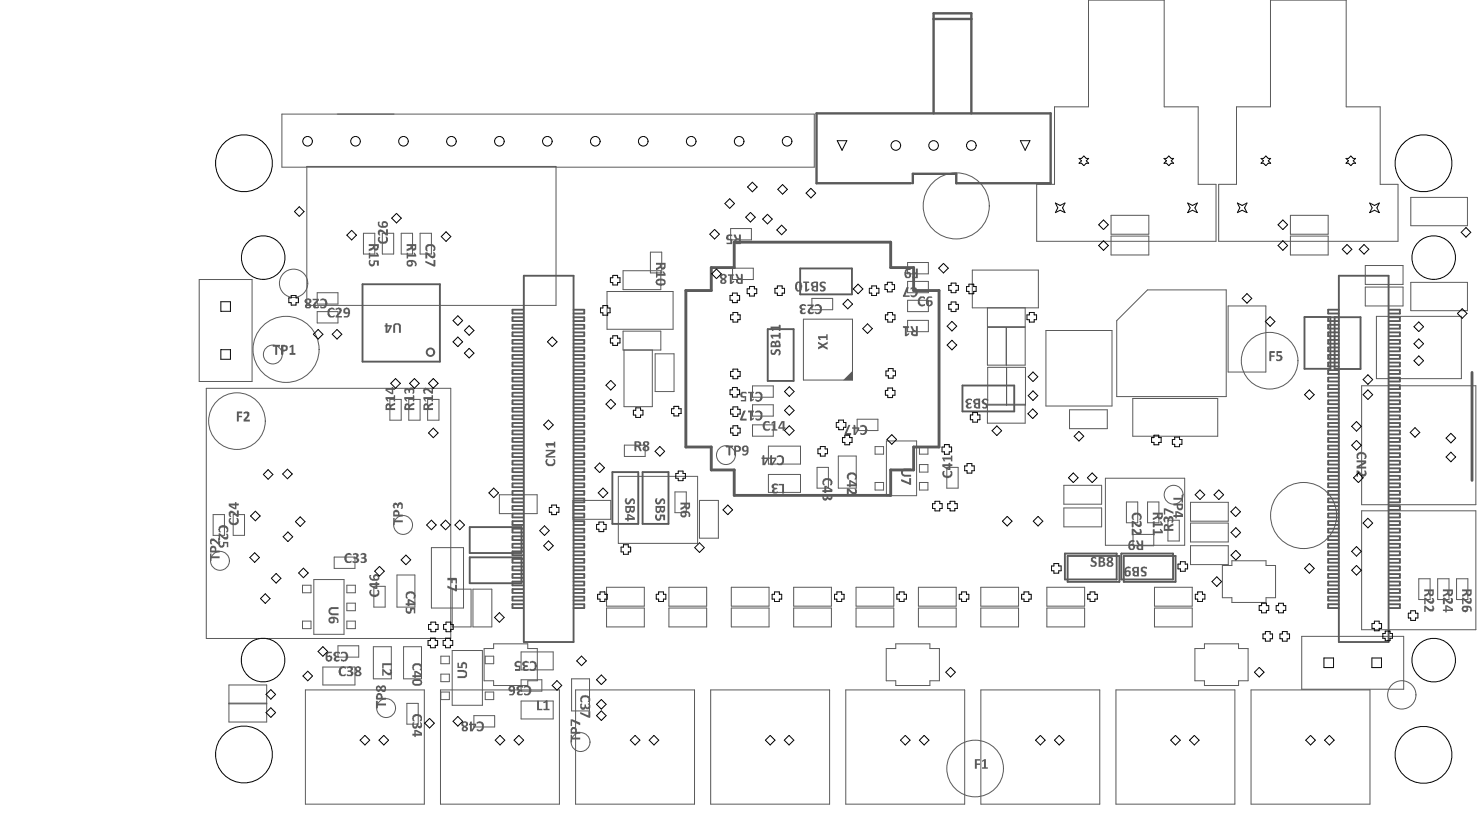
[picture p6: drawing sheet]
<svg xmlns="http://www.w3.org/2000/svg" width="261mm" height="147mm" viewBox="0 0 261 147" stroke-linecap="round" stroke-linejoin="round" font-family="sans-serif">
<path d="M259.6 65.7v19" fill="none" stroke="#5a5a5a" stroke-width=".5"/>
<path d="M148.7 67.1l1.7-1.7v1.7z" fill="#5a5a5a"/>
<g fill="none" stroke="#5a5a5a" stroke-width=".18">
<path d="M56 51.6h3.6v2h-3.6zM56 55h3.6v2h-3.6zM64.1 41.1h2v3.7h-2zM67.4 41.1h2v3.7h-2zM70.8 41.1h2v3.7h-2zM74.1 41.1h2v3.7h-2zM114.7 44.5h2v3.6h-2zM128.9 40.3h3.6v2h-3.6zM129.2 47.3h3.7v2h-3.7zM141.7 56.3h8.7v10.7h-8.7zM143.2 52.6h3.7v2h-3.7zM160.1 56.5h3.7v2h-3.7z"/>
<path d="M160.1 49.6h3.7v2h-3.7zM160.1 53h3.7v2h-3.7zM160.1 46.3h3.7v2h-3.7zM68.8 70.5h2v3.6h-2zM72.1 70.5h2v3.6h-2zM75.4 70.5h2v3.6h-2zM110.1 78.5h3.7v2h-3.7zM132.7 71.4h3.7v2h-3.7zM132.7 68.1h3.7v2h-3.7zM132.7 74.9h3.7v2h-3.7zM135.5 78.7h5.7v3.2h-5.7zM151.2 73.9h3.7v2h-3.7z"/>
<path d="M154.4 78.8h1.5v1.3h-1.5zM156.4 77.8h5.3v9.6h-5.3zM162.2 78.8h1.5v1.3h-1.5zM37.6 90.8h2v3.6h-2zM41.1 90.8h2v3.6h-2zM58.9 98.3h3.7v2h-3.7zM76.1 96.6h5.7v10.7h-5.7zM119.1 86.8h2v3.6h-2zM135.5 83.7h5.7v3.2h-5.7zM144.1 82.4h2v3.7h-2zM147.9 80.4h3.1v5.7h-3.1zM154.4 85.1h1.5v1.3h-1.5z"/>
<path d="M162.2 85.1h1.5v1.3h-1.5zM162.2 81.9h1.5v1.4h-1.5zM167 82.4h2v3.7h-2zM198.7 88.5h2v3.7h-2zM199.9 94.3h3.6v2h-3.6zM202.4 88.5h2v3.7h-2zM206 91.8h2v3.6h-2zM53.4 103.2h1.5v1.4h-1.5zM53.4 109.6h1.5v1.3h-1.5zM55.4 102.2h5.3v9.7h-5.3zM56.9 117.7h5.7v3.1h-5.7zM59.6 113.9h3.7v2h-3.7z"/>
<path d="M61.2 109.6h1.5v1.3h-1.5zM61.2 103.2h1.5v1.4h-1.5zM61.2 106.4h1.5v1.3h-1.5zM65.9 114.1h3.1v5.6h-3.1zM65.9 103.4h2v3.7h-2zM70 101.4h3.2v5.7h-3.2zM71.2 114.1h3.1v5.6h-3.1zM77.8 115.7h1.5v1.4h-1.5zM77.8 118.9h1.5v1.3h-1.5zM79.8 114.7h5.3v9.7h-5.3zM85.6 115.7h1.5v1.4h-1.5zM91.9 115h5.7v3.2h-5.7z"/>
<path d="M91.9 119.9h3.7v2h-3.7zM100.8 119.7h3.2v5.7h-3.2zM250.3 102.1h2v3.7h-2zM253.6 102.1h2v3.7h-2zM256.9 102.1h2v3.7h-2zM71.8 124.1h2v3.6h-2zM77.8 122.1h1.5v1.3h-1.5zM83.6 126.2h3.7v2h-3.7zM85.6 122.1h1.5v1.3h-1.5zM91.9 123.7h5.7v3.1h-5.7z"/>
<circle cx="41.8" cy="74.3" r="5"/>
<circle cx="48.1" cy="62.5" r="1.66"/>
<circle cx="224" cy="63.6" r="5"/>
<circle cx="38.8" cy="98.9" r="1.66"/>
<circle cx="71.1" cy="92.6" r="1.66"/>
<circle cx="128" cy="80.3" r="1.66"/>
<circle cx="207" cy="87.3" r="1.66"/>
<circle cx="68.1" cy="124.9" r="1.66"/>
<circle cx="102.4" cy="130.9" r="1.66"/>
<circle cx="172" cy="135.6" r="5"/>
</g>
<g fill="none" stroke="#5a5a5a" stroke-width=".33">
<path d="M63.9 50.1h13.7v13.7h-13.7zM90.4 58.6v.7h1.9M90.4 58.6h1.9M92.3 54.6h-1.9v.7h1.9M92.3 56h-1.9v.6h1.9M92.3 57.3h-1.9v.7h1.9M92.3 60h-1.9v.6h1.9M92.4 48.6h8.8v64.6h-8.8zM101.2 58h1.8M101.2 54.6h1.9v.7h-1.9M101.2 56h1.9v.6h-1.9M101.2 57.3h1.9v.7"/>
<path d="M101.2 58.6h1.9v.7h-1.9M101.2 60h1.9v.6h-1.9M135.4 58.1h4.6v9.1h-4.6zM141.1 47.4h9.2v4.5h-9.2zM234.3 58.6v.7h1.9M234.3 58.6h1.9M236.2 60h-1.9v.6h1.9M236.2 57.3h-1.9v.7h1.9M236.2 56h-1.9v.6h1.9M236.2 54.6h-1.9v.7h1.9M236.2 48.6h8.7v64.6h-8.7zM245 58h1.9"/>
<path d="M245 55.3h1.9M245 60h1.9v.6h-1.9M245 58.6h1.9v.7h-1.9M245 57.3h1.9v.7M245 56h1.9v.6h-1.9M245 54.6h1.9v.7M246.9 55.3h.1M92.3 61.3h-1.9v.7h1.9M92.3 62.6h-1.9v.7h1.9M92.3 64h-1.9v.6h1.9M92.3 65.3h-1.9v.7h1.9M92.3 66.6h-1.9v.7h1.9"/>
<path d="M92.3 68h-1.9v.6h1.9M92.3 69.3h-1.9v.7h1.9M92.3 70.6h-1.9v.7h1.9M92.3 71.9l-1.9 .1v.6h1.9M92.3 73.3h-1.9v.6h1.9M92.3 74.6h-1.9v.7h1.9M92.3 75.9h-1.9v.7h1.9M92.3 77.3h-1.9v.6h1.9M92.3 78.6h-1.9v.7h1.9M92.3 79.9h-1.9v.7h1.9M101.2 61.3h1.9v.7h-1.9M101.2 62.6h1.9v.7h-1.9"/>
<path d="M101.2 64h1.9v.6h-1.9M101.2 65.3h1.9v.7h-1.9M101.2 66.6h1.9v.7h-1.9M101.2 68h1.9v.6h-1.9M101.2 69.3h1.9v.7h-1.9M101.2 70.6h1.9v.7h-1.9M101.2 72h1.9v.6h-1.9M101.2 73.3h1.9v.6l-1.9 .1M101.2 74.6h1.9v.7h-1.9M101.2 75.9h1.9v.7h-1.9M101.2 77.3h1.9v.6h-1.9M101.2 78.6h1.9v.7h-1.9"/>
<path d="M101.2 79.9h1.9v.7h-1.9M169.8 68h9.1v4.6h-9.1zM236.2 79.9h-1.9v.7h1.9M236.2 78.6h-1.9v.7h1.9M236.2 77.3h-1.9v.6h1.9M236.2 75.9h-1.9v.7h1.9M236.2 74.6h-1.9v.7h1.9M236.2 73.3h-1.9v.6h1.9M236.2 71.9h-1.9v.7h1.9M236.2 70.6h-1.9v.7h1.9M236.2 69.3h-1.9v.7h1.9M236.2 68h-1.9v.6h1.9"/>
<path d="M236.2 66.6h-1.9v.7h1.9M236.2 65.3h-1.9v.7h1.9M236.2 64h-1.9v.6h1.9M236.2 62.6h-1.9v.7h1.9M236.2 61.3h-1.9v.7h1.9M245 79.9h1.9v.7h-1.9M245 78.6h1.9v.7h-1.9M245 77.3h1.9v.6h-1.9M245 75.9h1.9v.7h-1.9M245 74.6h1.9v.7h-1.9M245 73.3h1.9v.6l-1.9 .1M245 72h1.9v.6h-1.9"/>
<path d="M245 70.6h1.9v.7h-1.9M245 69.3h1.9v.7h-1.9M245 68h1.9v.6h-1.9M245 66.6h1.9v.7h-1.9M245 65.3h1.9v.7h-1.9M245 64h1.9v.6h-1.9M245 62.6h1.9v.7h-1.9M245 61.3h1.9v.7h-1.9M90.4 83.9v.7h1.9M90.4 90.6v.7h1.9M90.4 97.3v.6h1.9M90.4 97.3h1.9"/>
<path d="M90.4 90.6h1.9M90.4 83.9h1.9M92.3 81.3h-1.9v.6h1.9M92.3 82.6h-1.9v.7h1.9M92.3 85.3h-1.9v.6h1.9M92.3 86.6h-1.9v.7h1.9M92.3 87.9h-1.9v.7h1.9M92.3 89.3h-1.9v.6h1.9M92.3 91.9h-1.9v.7h1.9M92.3 93.3h-1.9v.6h1.9M92.3 94.6h-1.9v.7h1.9M92.3 95.9h-1.9v.7h1.9"/>
<path d="M92.3 98.6h-1.9v.7h1.9M92.3 99.9h-1.9v.7h1.9M101.2 96.6h1.8M101.2 89.9h1.8M101.2 83.3h1.8M101.2 81.3h1.9v.6h-1.9M101.2 82.6h1.9v.7M101.2 83.9h1.9v.7h-1.9M101.2 85.3h1.9v.6h-1.9M101.2 86.6h1.9v.7h-1.9M101.2 87.9h1.9v.7h-1.9M101.2 89.3h1.9v.6"/>
<path d="M101.2 90.6h1.9v.7h-1.9M101.2 91.9h1.9v.7h-1.9M101.2 93.3h1.9v.6h-1.9M101.2 94.6h1.9v.7h-1.9M101.2 95.9h1.9v.7M101.2 97.3h1.9v.6h-1.9M101.2 98.6h1.9v.7h-1.9M101.2 99.9h1.9v.7h-1.9M108 83.3h4.6v9.1h-4.6zM113.3 83.3h4.6v9.1h-4.6zM187.8 97.6h9.2v4.6h-9.2zM197.8 97.6h9.1v4.6h-9.1z"/>
<path d="M234.3 97.3v.6h1.9M234.3 83.9v.7h1.9M234.3 90.6v.7h1.9M234.3 97.3h1.9M234.3 90.6h1.9M234.3 83.9h1.9M236.2 99.9h-1.9v.7h1.9M236.2 98.6h-1.9v.7h1.9M236.2 95.9h-1.9v.7h1.9M236.2 94.6h-1.9v.7h1.9M236.2 93.3h-1.9v.6h1.9M236.2 91.9h-1.9v.7h1.9"/>
<path d="M236.2 89.3h-1.9v.6h1.9M236.2 87.9h-1.9v.7h1.9M236.2 86.6h-1.9v.7h1.9M236.2 85.3h-1.9v.6h1.9M236.2 82.6h-1.9v.7h1.9M236.2 81.3h-1.9v.6h1.9M245 96.6h1.9M245 89.9h1.9M245 83.3h1.9M245 99.9h1.9v.7h-1.9M245 98.6h1.9v.7h-1.9M245 97.3h1.9v.6h-1.9"/>
<path d="M245 95.9h1.9v.7M245 94.6h1.9v.7h-1.9M245 93.3h1.9v.6h-1.9M245 91.9h1.9v.7h-1.9M245 90.6h1.9v.7h-1.9M245 89.3h1.9v.6M245 87.9h1.9v.7h-1.9M245 86.6h1.9v.7h-1.9M245 85.3h1.9v.6h-1.9M245 83.9h1.9v.7h-1.9M245 82.6h1.9v.7M245 81.3h1.9v.6h-1.9"/>
<path d="M90.4 106.6v.7h1.9M90.4 106.6h1.9M90.4 106.6h.1M92.3 101.3h-1.9v.6h1.9M92.3 102.6h-1.9v.7h1.9M92.3 103.9h-1.9v.7h1.9M92.3 105.2l-1.9 .1v.6h1.9M101.2 106.6h1.9v.7h-1.9M101.2 101.3h1.9v.6h-1.9M101.2 102.6h1.9v.7h-1.9M101.2 103.9h1.9v.7h-1.9M101.2 105.3h1.9v.6h-1.9"/>
<path d="M236.2 106.6h-1.9v.7h1.9M236.2 105.2h-1.9v.7h1.9M236.2 103.9h-1.9v.7h1.9M236.2 102.6h-1.9v.7h1.9M236.2 101.3h-1.9v.6h1.9M245 106.6h1.9v.7h-1.9M245 105.3h1.9v.6h-1.9M245 103.9h1.9v.7h-1.9M245 102.6h1.9v.7h-1.9M245 101.3h1.9v.6h-1.9"/>
<circle cx="75.9" cy="62.1" r=".67"/>
</g>
<g fill="#5a5a5a">
<path d="M40.5 91.4h.3a.54 .54 0 0 0 0 .8 .54 .54 0 0 0 .7 0 .6 .6 0 0 0 .2-.8 .55 .55 0 0 1 .5 .4 .55 .55 0 0 1-.2 .6 .92 .92 0 0 1-1.1 .2 .92 .92 0 0 1-.6-.9z"/>
<path d="M40.6 90.1l.6 .1 .6 .6v-.7h.3l-.1 1.1h-.2l-.6-.5a.31 .31 0 0 0-.5-.1 .31 .31 0 0 0 0 .4h.1a.18 .18 0 0 1-.3 .2 .18 .18 0 0 1-.1-.3l-.1-.6z"/>
<path d="M58.2 107.2l1.5-.1v.3h-1.1a.38 .38 0 0 0-.4 .4 .38 .38 0 0 0 .4 .4h1.1v.3h-1.1a.77 .77 0 0 1-.6-.5 .77 .77 0 0 1 .2-.8z"/>
<path d="M65 44.6h.3v.3h1.2l-.2-.3h.3l.2 .4v.3h-1.5v.3h-.3z"/>
<path d="M65.1 45.9a.19 .19 0 0 1 .3 0 .19 .19 0 0 1-.1 .3 .33 .33 0 0 0 .4 .4 .33 .33 0 0 0 .2-.5v-.2h.8l.1 1h-.3v-.7h-.4a.59 .59 0 0 1-.6 .8 .59 .59 0 0 1-.4-1z"/>
<path d="M73 126h.2a.83 .83 0 0 1 1.2 .5v.2a.3 .3 0 0 1 0 .4 .3 .3 0 0 1-.4 0 .54 .54 0 0 0 0-.7 .54 .54 0 0 0-.8 0l-.2 .1v.5l.2 .1a.33 .33 0 0 1-.5 0 .33 .33 0 0 1 0-.5v-.2z"/>
<path d="M72.7 127.5l.4-.1-.1 .2a.3 .3 0 0 0 .1 .5 .3 .3 0 0 0 .4-.3v-.2h.3a.32 .32 0 0 0 .3 .5v-.7a.6 .6 0 0 1 .2 1h-.1a.24 .24 0 0 1-.3 .1 .24 .24 0 0 1-.1-.2l-.1-.1a.47 .47 0 0 1-.6 .4 .47 .47 0 0 1-.4-.6z"/>
<path d="M71.6 104.6a1.14 1.14 0 0 1 1.6 .1v.6a.23 .23 0 0 1-.1 .3 .23 .23 0 0 1-.3-.1h.1a.57 .57 0 0 0-.2-.8 .57 .57 0 0 0-.8 .3l-.1 .3 .2 .2a.33 .33 0 0 1-.4-.1 .33 .33 0 0 1 0-.4z"/>
<path d="M71.6 107.2h.3l-.1 .2a.29 .29 0 0 0 .1 .5 .29 .29 0 0 0 .4-.2l.1-.5h.8v1h-.2v-.7h-.4l.1 .2a.58 .58 0 0 1-.8 .6 .58 .58 0 0 1-.3-.9z"/>
<path d="M75.2 43.2h.1a.9 .9 0 0 1 1.1 0 .9 .9 0 0 1 .3 1l-.2 .1a.22 .22 0 0 1-.1-.2 .22 .22 0 0 1 .1-.2v-.1a.69 .69 0 0 0-1.1-.1v.5a.18 .18 0 0 1-.2 .1 .18 .18 0 0 1-.1-.2l-.1-.6z"/>
<path d="M75 44.5h.4l.6 .5a.27 .27 0 0 0 .2 .2 .27 .27 0 0 0 .3-.2l-.1-.3a.18 .18 0 0 1 .2-.2 .18 .18 0 0 1 .1 .3 .52 .52 0 0 1 0 .6 .52 .52 0 0 1-.7 .1l-.6-.6v.7h-.4z"/>
<path d="M75 46l1.5 .6v-.7h.3v1.1h-.3l-1.5-.6z"/>
<path d="M71.7 44.6h.3v.3h1.1l-.2-.3h.3l.2 .4v.3h-1.4v.3h-.3z"/>
<path d="M80.7 118.2h1a.72 .72 0 0 1 .7 .7 .72 .72 0 0 1-.6 .7h-1.1v-.3h1a.38 .38 0 0 0 .4-.4 .38 .38 0 0 0-.4-.4h-1z"/>
<path d="M80.7 116.9h.2v.7h.5a.55 .55 0 0 1 .4-.8 .55 .55 0 0 1 .6 .7 .25 .25 0 0 1-.1 .3 .25 .25 0 0 1-.3 0l.1-.1a.32 .32 0 0 0 0-.5 .32 .32 0 0 0-.4 0 .32 .32 0 0 0-.1 .5v.1h-.9z"/>
<path d="M78.9 101.9h1.6l.1 1h-.2v-.5h-.6v.5h-.2v-.5h-.7z"/>
<path d="M78.9 103.3l1.4 .6v-.7l.3-.1v1.2h-.3l-1.4-.6z"/>
<path d="M102.6 122.7a.98 .98 0 0 1 1.5 .8 .25 .25 0 0 1-.1 .3 .25 .25 0 0 1-.3 0v-.1a.49 .49 0 0 0-.1-.6 .49 .49 0 0 0-.6-.1l-.2 .2a.41 .41 0 0 0 0 .6h-.1a.35 .35 0 0 1-.4-.5v-.2z"/>
<path d="M102.4 124.1h.4l-.1 .2a.28 .28 0 0 0 0 .5 .28 .28 0 0 0 .4-.4v-.1h.3v.1a.26 .26 0 0 0 .1 .3 .26 .26 0 0 0 .3 0l.1-.3-.2-.2a.19 .19 0 0 1 .3-.1 .19 .19 0 0 1 0 .2h.1a.52 .52 0 0 1-.1 .7 .52 .52 0 0 1-.7-.1 .48 .48 0 0 1-.6 .3 .48 .48 0 0 1-.4-.6z"/>
<path d="M102.3 125.6l1.5 .6v-.8h.3v1.1l-.2 .1-1.6-.6z"/>
<path d="M115.7 47.9h.3v.4h1.1l-.2-.4h.2l.3 .4v.3h-1.4v.3l-.3 .1z"/>
<path d="M136 61.7h.3v.1a.24 .24 0 0 0-.2 .3 .24 .24 0 0 0 .3 .2 .24 .24 0 0 0 .2-.3 .58 .58 0 0 1 .8-.3 .58 .58 0 0 1 .2 .8 .17 .17 0 0 1-.2 .2 .17 .17 0 0 1-.1-.2l.1-.2a.23 .23 0 0 0-.2-.4 .23 .23 0 0 0-.3 .3 .53 .53 0 0 1-.4 .4 .53 .53 0 0 1-.6-.3z"/>
<path d="M135.9 59h1.5v-.3h.3v1h-.3v-.3h-1.1l.1 .3h-.2l-.3-.4z"/>
<path d="M135.9 57.6h1.5v-.2l.2-.1 .1 1h-.3v-.4h-1.1l.1 .5h-.2l-.3-.5z"/>
<path d="M166.4 83.1l.2 .1a.55 .55 0 0 0 .1 .6 .55 .55 0 0 0 .7 .1l.2-.2a.41 .41 0 0 0 0-.6h.2a.82 .82 0 0 1-.1 1 .82 .82 0 0 1-1.1 .1 .32 .32 0 0 1-.3-.5l-.1-.4z"/>
<path d="M166.2 80.7h1.5v-.3h.3v1h-.3v-.4h-1.2l.2 .4h-.2l-.3-.4z"/>
<path d="M251.2 105.4h.3l.6 .6a.3 .3 0 0 0 .5 0 .3 .3 0 0 0 0-.4 .32 .32 0 0 1 .3 0 .32 .32 0 0 1 .1 .4 .57 .57 0 0 1-.5 .5 .57 .57 0 0 1-.6-.3l-.4-.4v.8h-.3z"/>
<path d="M251.2 106.8h.3l.6 .6h.4a.24 .24 0 0 0 .2-.2 .24 .24 0 0 0-.1-.2 .2 .2 0 0 1 .3-.1 .2 .2 0 0 1 0 .3 .53 .53 0 0 1-.2 .7 .53 .53 0 0 1-.7-.2l-.5-.4v.6h-.3z"/>
<path d="M257.9 105.4h.2l.6 .5a.29 .29 0 0 0 .5 .1 .29 .29 0 0 0 0-.4 .33 .33 0 0 1 .4 0 .33 .33 0 0 1 0 .5 .45 .45 0 0 1-.3 .4 .45 .45 0 0 1-.5-.1l-.7-.6v.8h-.2z"/>
<path d="M254.5 105.5l.3-.1 .5 .4a.45 .45 0 0 0 .6 .2v-.4a.24 .24 0 0 1 .2-.1 .24 .24 0 0 1 .2 .2 .57 .57 0 0 1-.3 .8 .57 .57 0 0 1-.7-.3l-.5-.4v.8h-.3z"/>
<path d="M38.7 92.8a.96 .96 0 0 1 1.6 .5v.1a.3 .3 0 0 1-.1 .4 .3 .3 0 0 1-.4 0 .49 .49 0 0 0 .1-.6 .49 .49 0 0 0-.7-.1 .47 .47 0 0 0-.4 .3 .47 .47 0 0 0 .2 .5 .44 .44 0 0 1-.5-.4z"/>
<path d="M38.6 94.1h.2l.6 .5a.29 .29 0 0 0 .5 .1 .29 .29 0 0 0-.1-.5 .33 .33 0 0 1 .5 .1 .33 .33 0 0 1 0 .4 .49 .49 0 0 1-.4 .5 .49 .49 0 0 1-.6-.3l-.5-.4v.8h-.2z"/>
<path d="M38.6 95.5h.3l-.1 .3a.32 .32 0 0 0 .1 .4 .32 .32 0 0 0 .4 0 .32 .32 0 0 0 0-.4v-.2h1v.9h-.3v-.7h-.4a.57 .57 0 0 1-.5 .8 .57 .57 0 0 1-.6-.6z"/>
<path d="M67.4 117h1.7v.3h-1.4v.6h-.3z"/>
<path d="M67.4 118h.3l.6 .5a.29 .29 0 0 0 .4 .1 .29 .29 0 0 0 0-.4 .33 .33 0 0 1 .4 0 .33 .33 0 0 1 0 .5 .45 .45 0 0 1-.3 .4 .45 .45 0 0 1-.5-.1l-.6-.6v.8h-.3z"/>
<path d="M66.4 123.6l.3 .1v.4h1.4v.3h-1.4v.5h-.4z"/>
<path d="M65.3 104h.3a.54 .54 0 0 0 0 .8 .54 .54 0 0 0 .7 .1l.1-.1a.33 .33 0 0 0 .3-.2 .33 .33 0 0 0-.1-.4l-.1-.1a.24 .24 0 0 1 .3 0 .24 .24 0 0 1 .1 .2 .78 .78 0 0 1-.2 .8 .78 .78 0 0 1-.9 .1h-.1a.8 .8 0 0 1-.4-1.2z"/>
<path d="M66.7 41.8h.4a.5 .5 0 0 0-.1 .6 .5 .5 0 0 0 .5 .2 .48 .48 0 0 0 .5-.2 .48 .48 0 0 0 0-.5v-.1a.43 .43 0 0 1 .5 .2 .43 .43 0 0 1-.2 .6 .89 .89 0 0 1-1.1 .4 .8 .8 0 0 1-.5-1.2z"/>
<path d="M66.8 40.5a.86 .86 0 0 1 1 .4l.3 .2v-.7h.3v1.1h-.4l-.4-.5-.3-.1a.25 .25 0 0 0-.3 .1 .25 .25 0 0 0 0 .3l.1 .1a.18 .18 0 0 1-.2 .1 .18 .18 0 0 1-.2-.2v-.5z"/>
<path d="M68 70h1.4v-.2l.3-.1v1.1h-.3v-.4h-1.1l.2 .4h-.2l-.3-.4z"/>
<path d="M72.7 117.3a1.12 1.12 0 0 1 1.7 .1v.7a.22 .22 0 0 1-.2 .2 .22 .22 0 0 1-.2-.2 .48 .48 0 0 0 .1-.7 .48 .48 0 0 0-.7-.1l-.2 .1a.45 .45 0 0 0 0 .8 .24 .24 0 0 1-.3 .1 .24 .24 0 0 1-.2-.3z"/>
<path d="M74.7 70h1.4v-.3h.3v1.1h-.3v-.4h-1.1l.2 .4h-.3l-.2-.4z"/>
<path d="M74.9 68.4a.86 .86 0 0 1 1 .5l.2 .1v-.6h.3v1.1h-.4l-.4-.5a.35 .35 0 0 0-.5-.1 .35 .35 0 0 0-.1 .5h.1a.27 .27 0 0 1-.4 0 .27 .27 0 0 1 0-.4l-.1-.1z"/>
<path d="M71.3 70h1.5v-.3h.2l.1 1-.3 .1v-.4h-1.2l.2 .3-.2 .1-.3-.4z"/>
<path d="M71.4 68.5l.6-.1 .1 .3a.48 .48 0 0 1 .6-.3 .48 .48 0 0 1 .4 .5 .37 .37 0 0 1-.1 .4 .37 .37 0 0 1-.3 .2v-.2a.28 .28 0 0 0 0-.5 .28 .28 0 0 0-.4 .3v.2h-.2v-.4a.27 .27 0 0 0-.4 0 .27 .27 0 0 0-.1 .4l.1 .1a.19 .19 0 0 1-.2 .1 .19 .19 0 0 1-.1-.3z"/>
<path d="M100.7 129.6h.2v.5h1.4v.3h-1.4v.5h-.2z"/>
<path d="M100.7 126.9h.3l1.3 .6v.4l-1.4-.7v.9h-.2z"/>
<path d="M115.7 87.9h.3l-.1 .3a.25 .25 0 0 0 .1 .4 .25 .25 0 0 0 .3-.3 .56 .56 0 0 1 .8-.4 .56 .56 0 0 1 .2 .8 .17 .17 0 0 1-.2 .2 .17 .17 0 0 1-.1-.2 .28 .28 0 0 0 .1-.3 .28 .28 0 0 0-.3-.2l-.1 .2a.74 .74 0 0 1-1 .5l-.2-.3v-.5z"/>
<path d="M115.6 90.8h.4l-.1 .1a.3 .3 0 0 0 .1 .5 .3 .3 0 0 0 .4-.3v-.3h.8l.1 .9-.2 .1-.1-.7h-.4a.57 .57 0 0 1-.5 .8 .57 .57 0 0 1-.6-.7z"/>
<path d="M149.5 83.6a.93 .93 0 0 1 1.1-.2 .93 .93 0 0 1 .5 .9 .18 .18 0 0 1-.1 .3 .18 .18 0 0 1-.3-.2 .46 .46 0 0 0 .1-.5 .46 .46 0 0 0-.5-.2h-.3a.54 .54 0 0 0-.2 .9 .55 .55 0 0 1-.5-.4 .55 .55 0 0 1 .2-.6z"/>
<path d="M149.4 86.2h.4l.3 .4 .3 .1a.27 .27 0 0 0 .4 .1 .27 .27 0 0 0 0-.4l-.1-.1a.25 .25 0 0 1 .3-.1 .25 .25 0 0 1 .1 .3v.1a.57 .57 0 0 1-.4 .6 .57 .57 0 0 1-.7-.3l-.3-.4v.8h-.3z"/>
<path d="M203.3 92h.4v.4h1.1l-.2-.4h.3l.2 .4v.3h-1.4v.3l-.3 .1z"/>
<path d="M203.3 93.4l.3-.1 .1 .4h1.1l-.2-.2v-.2h.2l.3 .4v.4h-1.4v.3h-.3z"/>
<path d="M207 87.8h1.4v-.5h.3v1.4h-.3v-.6h-1.4z"/>
<path d="M57.9 54.6a.98 .98 0 0 1 1.1-.2v.3a.53 .53 0 0 0-.7 0 .53 .53 0 0 0-.2 .6v.1a.48 .48 0 0 0 .4 .4 .48 .48 0 0 0 .5-.2 .28 .28 0 0 1 0 .3 .28 .28 0 0 1-.4 .1 .79 .79 0 0 1-.8-1z"/>
<path d="M59.2 54.4h.1a.62 .62 0 0 1 1 .2l-.1 .5-.6 .6h.7v.3h-1.1v-.3l.5-.5v-.1a.28 .28 0 0 0 .1-.4 .28 .28 0 0 0-.4-.1l-.2 .1z"/>
<path d="M133.3 72.5a.86 .86 0 0 1 1 .1 .86 .86 0 0 1 .2 1 .73 .73 0 0 1-.5 .6 .73 .73 0 0 1-.8-.3l.2-.1a.51 .51 0 0 0 .7-.1 .51 .51 0 0 0 0-.7 .48 .48 0 0 0-.8-.2z"/>
<path d="M131.9 72.4h1.1v.4h-.4v1l.4-.1v.2l-.5 .3h-.2v-1.4h-.4z"/>
<path d="M131.2 72.4l.3 .1-.6 1.3h.8v.4h-1.1l-.1-.4z"/>
<path d="M133.2 69.3a.81 .81 0 0 1 1-.1 .81 .81 0 0 1 .3 1 .76 .76 0 0 1-1.3 .4l.1-.2a.53 .53 0 0 0 .7 0 .53 .53 0 0 0 .1-.6 .47 .47 0 0 0-.3-.4 .47 .47 0 0 0-.5 .1z"/>
<path d="M131.9 69.1h1.1v.3h-.4v1.1l.4-.2v.3l-.5 .2h-.2v-1.4h-.4z"/>
<path d="M130.7 69.3l.1-.2h.5a.25 .25 0 0 1 .3 0 .25 .25 0 0 1 0 .4h-.1a.32 .32 0 0 0-.4-.2 .32 .32 0 0 0-.1 .5 .32 .32 0 0 0 .4 .1h.2v.9h-.9v-.2h.7v-.5a.54 .54 0 0 1-.6 0 .54 .54 0 0 1-.2-.6z"/>
<path d="M128.4 48.4l1.1 .1-.1 .1h-.3v1.1l.4-.1v.1l-.4 .4h-.4v-1.5h-.3z"/>
<path d="M128.1 41.5l.6-.2 .1 .1a.22 .22 0 0 1 .4 0 .22 .22 0 0 1-.1 .3 .32 .32 0 0 0-.5-.1 .32 .32 0 0 0-.1 .5 .32 .32 0 0 0 .5 0h.2v1h-1l-.1-.3h.7v-.4a.56 .56 0 0 1-.6-.2 .56 .56 0 0 1-.1-.7z"/>
<path d="M151.7 75h.1a.84 .84 0 0 1 1.2 .9 .81 .81 0 0 1-1.3 .7v-.3a.51 .51 0 0 0 .7 .1 .51 .51 0 0 0 .2-.6v-.1a.45 .45 0 0 0-.3-.4 .45 .45 0 0 0-.5 .1z"/>
<path d="M149.6 74.9l.4 .1-.6 1.4h.7v.3h-1.1v-.2z"/>
<path d="M161.6 47.4h.3v1.7h-.9l-.1-.3h.7v-.5h-.6v-.2h.6z"/>
<path d="M172 133.9h.9v.3h-.6v.5h.6v.2h-.6v.7h-.3z"/>
<path d="M173.2 134.2l.4-.3h.3v1.4h.3v.3h-1v-.3h.4v-1.1l-.4 .2z"/>
<path d="M223.9 62h1l-.1 .3h-.6v.4h.6v.2h-.6v.8l-.3-.1z"/>
<path d="M225.2 61.9h.9v.4h-.7v.3a.59 .59 0 0 1 .9 .5 .59 .59 0 0 1-.8 .6l-.4-.1a.19 .19 0 0 1 .1-.2 .19 .19 0 0 1 .2 0 .32 .32 0 0 0 .4-.3 .32 .32 0 0 0-.4-.2h-.2z"/>
<path d="M61.2 97.6h.5a.18 .18 0 0 1 .3 .1 .18 .18 0 0 1-.2 .3 .49 .49 0 0 0-.6 0 .49 .49 0 0 0 0 .6v.3a.51 .51 0 0 0 .8 0v.2a.81 .81 0 0 1-.9 .1 .81 .81 0 0 1-.4-.9l.1-.3z"/>
<path d="M62.3 97.6a.59 .59 0 0 1 .7 0 .59 .59 0 0 1 .3 .5l-.2 .3h-.2a.48 .48 0 0 1 .5 .5 .48 .48 0 0 1-.6 .4l-.6-.1a.19 .19 0 0 1 .1-.2 .19 .19 0 0 1 .2 .1 .28 .28 0 0 0 .3-.1 .28 .28 0 0 0 0-.4l-.5-.1 .1-.2a.34 .34 0 0 0 .4-.4l-.2-.1-.3 .2z"/>
<path d="M63.7 97.6a.6 .6 0 0 1 .7 0 .6 .6 0 0 1 .2 .6l-.2 .2a.47 .47 0 0 1 .3 .5 .47 .47 0 0 1-.5 .4h-.2a.25 .25 0 0 1-.3 0 .25 .25 0 0 1 0-.3h.1a.29 .29 0 0 0 .4 .1 .29 .29 0 0 0 .1-.4 .29 .29 0 0 0-.4-.2h-.1l-.1-.1 .4-.1a.28 .28 0 0 0 0-.4 .28 .28 0 0 0-.4 .1z"/>
<path d="M60.1 117.6h.6a.23 .23 0 0 1 .3 .1 .23 .23 0 0 1-.1 .3 .48 .48 0 0 0-.6 0 .48 .48 0 0 0-.2 .6 .47 .47 0 0 0 .4 .4 .47 .47 0 0 0 .5-.1 .43 .43 0 0 1-.2 .4 .43 .43 0 0 1-.5 0h-.1a.83 .83 0 0 1-.4-1.1v-.3z"/>
<path d="M61.3 117.6a.7 .7 0 0 1 1 .3v.3l-.4 .1a.51 .51 0 0 1 .4 .7 .51 .51 0 0 1-.7 .3 .25 .25 0 0 1-.3-.1 .25 .25 0 0 1-.1-.3l.3 .1a.28 .28 0 0 0 .4-.2 .28 .28 0 0 0-.3-.3h-.3v-.2a.39 .39 0 0 0 .6-.3h-.1a.24 .24 0 0 0-.2-.2 .24 .24 0 0 0-.2 .1h-.2z"/>
<path d="M69.4 91.4h.2v.4h1.4v.3h-1.4v.5h-.2z"/>
<path d="M69.4 88.8a.3 .3 0 0 1 .6-.1l.1 .1v.2a.51 .51 0 0 1 .7-.4 .51 .51 0 0 1 .2 .7 .25 .25 0 0 1 0 .3 .25 .25 0 0 1-.3 .1l.1-.2a.3 .3 0 0 0-.1-.5 .3 .3 0 0 0-.4 .3v.3l-.3-.1a.34 .34 0 0 0-.4-.4l.1 .4a.2 .2 0 0 1-.3 .2 .2 .2 0 0 1 0-.4z"/>
<path d="M69.4 57.2a.92 .92 0 0 1 1.3 .2v1.3h-.3v-1.1a.34 .34 0 0 0-.4-.3 .34 .34 0 0 0-.3 .3v1.1h-.3z"/>
<path d="M96.4 81h.3a.51 .51 0 0 0-.1 .7 .51 .51 0 0 0 .6 .2 .46 .46 0 0 0 .5-.3 .46 .46 0 0 0-.2-.6 .3 .3 0 0 1 .4 .1 .3 .3 0 0 1 0 .4 .75 .75 0 0 1-.9 .7 .75 .75 0 0 1-.7-.4 .75 .75 0 0 1 .1-.8z"/>
<path d="M96.3 79.3h1.6a.3 .3 0 0 1-.1 .6l-1.2 .5h1.3v.3h-1.6v-.5l1.1-.5-1.1-.1z"/>
<path d="M96.3 78.2h1.4v-.3h.2v1h-.2v-.3h-1.1l.2 .3h-.3l-.2-.4z"/>
<path d="M160.6 50.8a.88 .88 0 0 1 1.2 .2 .88 .88 0 0 1-.2 1.2 .63 .63 0 0 1-1 0v-.3a.54 .54 0 0 0 .8 .1 .54 .54 0 0 0 .1-.7 .48 .48 0 0 0-.4-.4 .48 .48 0 0 0-.5 .2z"/>
<path d="M159.9 50.7l.4 .1-.6 1.3h.8v.3h-1.2v-.4z"/>
<path d="M159.3 57.5l1.1 .1-.1 .3h-.4v1.1l.5-.2v.2l-.5 .3h-.3v-1.4h-.2z"/>
<path d="M144.3 60.3l.8 .4 .9-.5v.5l-.7 .3 .7 .3v.4l-.9-.5-.8 .5v-.5l.6-.3-.6-.2z"/>
<path d="M144.3 59.3h1.4v-.3h.3v1h-.3v-.4h-1.1l.2 .4h-.2l-.3-.4z"/>
<path d="M192.6 98.3l.6-.1a.24 .24 0 0 1 .2 .2 .24 .24 0 0 1-.1 .2 .27 .27 0 0 0-.4-.1 .27 .27 0 0 0-.1 .3v.1a.57 .57 0 0 1 .6 .4 .57 .57 0 0 1-.3 .7h-.3a.44 .44 0 0 1-.5-.4h.3a.29 .29 0 0 0 .4 .2 .29 .29 0 0 0 .1-.4 .29 .29 0 0 0-.3-.2l-.1-.1a.52 .52 0 0 1-.1-.8z"/>
<path d="M205.3 91.3l.2-.2h.4l.1 .3a.51 .51 0 0 1 .7-.4 .51 .51 0 0 1 .3 .8 .25 .25 0 0 1-.1 .3 .25 .25 0 0 1-.3 0l.1-.1a.27 .27 0 0 0 0-.4 .27 .27 0 0 0-.4 0l-.1 .4h-.2a.35 .35 0 0 0-.5-.5l.1 .5a.32 .32 0 0 1-.3 0 .32 .32 0 0 1-.1-.4z"/>
<path d="M205.3 89.7h.3l1.4 .6v.4l-1.5-.7v.8h-.2z"/>
<path d="M239.5 79.9a.97 .97 0 0 1 1.1-.1 .97 .97 0 0 1 .5 .9h-.1a.26 .26 0 0 1-.1 .3 .26 .26 0 0 1-.3 0 .54 .54 0 0 0 0-.8 .54 .54 0 0 0-.7-.1l-.1 .1a.45 .45 0 0 0-.1 .8 .43 .43 0 0 1-.4-.2 .43 .43 0 0 1 0-.5z"/>
<path d="M239.3 81.2h1.6a.36 .36 0 0 1-.1 .6l-1 .6 1.2-.1v.3h-1.6a.3 .3 0 0 1 .1-.5l1.1-.6h-1.3z"/>
<path d="M239.3 83h.3l.4 .4 .2 .1a.28 .28 0 0 0 .4 .1 .28 .28 0 0 0 .1-.4h-.1a.2 .2 0 0 1 .3-.2 .2 .2 0 0 1 .1 .3 .55 .55 0 0 1-.3 .7 .55 .55 0 0 1-.7-.3l-.5-.3v.7h-.2z"/>
<path d="M37.1 97.6h.2v.5h1.4v.4h-1.4v.5h-.3z"/>
<path d="M37.2 95l.7 .1 .6 .6v-.8h.2v1.2h-.2l-.6-.5a.29 .29 0 0 0-.5-.1 .29 .29 0 0 0 .1 .4 .33 .33 0 0 1-.5 0 .33 .33 0 0 1 0-.5z"/>
<path d="M110.4 87.9h.2l-.1 .3a.25 .25 0 0 0 .2 .4 .25 .25 0 0 0 .3-.3 .56 .56 0 0 1 .7-.4 .56 .56 0 0 1 .3 .8 .17 .17 0 0 1-.2 .2 .17 .17 0 0 1-.2-.2 .28 .28 0 0 0 .1-.3 .28 .28 0 0 0-.2-.2l-.1 .2a.74 .74 0 0 1-1 .5l-.2-.3v-.5z"/>
<path d="M159.1 82.8l.3-.2h1.3v.4h-1.1a.38 .38 0 0 0-.3 .4 .38 .38 0 0 0 .3 .3h1.1v.4h-1.1a.75 .75 0 0 1-.7-.5 .75 .75 0 0 1 .2-.8z"/>
<path d="M158.9 84.6l.1-.1 1.4 .6v-.8h.3v1.2h-.3l-1.4-.6z"/>
<path d="M145.2 84.5l.2-.1a.93 .93 0 0 1 1 0 .93 .93 0 0 1 .4 .9v.1a.18 .18 0 0 1-.2 .2 .18 .18 0 0 1-.2-.2l.1-.1a.51 .51 0 0 0-.7-.6 .52 .52 0 0 0-.3 .8 .33 .33 0 0 1-.4-.1 .33 .33 0 0 1 0-.4z"/>
<path d="M145.1 87.1h.3v.2a.32 .32 0 0 0-.1 .5 .32 .32 0 0 0 .4 0 .32 .32 0 0 0 .1-.4h.3a.34 .34 0 0 0 .4 .4l.1-.2-.2-.3a.19 .19 0 0 1 .3-.1 .19 .19 0 0 1 .1 .3 .44 .44 0 0 1-.2 .6 .44 .44 0 0 1-.6-.2 .48 .48 0 0 1-.6 .4 .48 .48 0 0 1-.3-.6z"/>
<path d="M200 90.5a.93 .93 0 0 1 1.4 .8l-.1 .1a.18 .18 0 0 1-.1 .3 .18 .18 0 0 1-.2-.2 .47 .47 0 0 0-.4-.7l-.6 .1-.1 .4 .1 .3a.19 .19 0 0 1-.2 .1 .19 .19 0 0 1-.1-.3l-.1-.5z"/>
<path d="M199.7 91.9h.3l.5 .5a.35 .35 0 0 0 .5 .1 .35 .35 0 0 0 0-.5 .19 .19 0 0 1 .2-.1 .19 .19 0 0 1 .1 .2 .54 .54 0 0 1-.1 .8 .54 .54 0 0 1-.7-.1l-.5-.5v.7h-.4z"/>
<path d="M199.7 93.2l.3 .1 .4 .4 .2 .1a.27 .27 0 0 0 .4 .1 .27 .27 0 0 0 .1-.4l-.1-.2a.49 .49 0 0 1 .4 .4 .49 .49 0 0 1-.3 .5 .96 .96 0 0 1-1-.3l-.1-.3v.8h-.4z"/>
<path d="M60.1 115a.88 .88 0 0 1 1.2 .3 .88 .88 0 0 1-.1 1.2l-.6 .2h-.2a.23 .23 0 0 1-.3-.2 .23 .23 0 0 1 .1-.3 .46 .46 0 0 0 .7 .2 .46 .46 0 0 0 .1-.7 .42 .42 0 0 0-.2-.5 .42 .42 0 0 0-.6 .2z"/>
<path d="M59 115h.5a.28 .28 0 0 1 .3 0 .28 .28 0 0 1 .1 .3h-.1a.29 .29 0 0 0-.5 0 .29 .29 0 0 0 .2 .4h.3l-.1 .3a.34 .34 0 0 0-.4 .4l.5-.1a.21 .21 0 0 1 .1 .3 .21 .21 0 0 1-.4 .1 .43 .43 0 0 1-.6-.2 .43 .43 0 0 1 .3-.6 .47 .47 0 0 1-.4-.3 .47 .47 0 0 1 .2-.6z"/>
<path d="M41.8 72.6h.9v.3h-.6v.4h.5l.1 .3h-.6l-.1 .8h-.2z"/>
<path d="M43.1 72.7a.6 .6 0 0 1 .9 .2v.4l-.6 .7h.7v.4h-1.1v-.5l.5-.4 .1-.3v-.1a.24 .24 0 0 0-.2-.2 .24 .24 0 0 0-.3 .1h-.1z"/>
<path d="M48.1 60.8h1.3v.4h-.5v1.4h-.3v-1.4h-.5z"/>
<path d="M51.1 61.1l.4-.3h.3v1.5h.3v.3h-1v-.3h.3v-1.1l-.3 .1z"/>
<path d="M56.6 52.7h.2a.8 .8 0 0 1 .9 .3 .8 .8 0 0 1-.1 1 .68 .68 0 0 1-1.1 .2v-.2a.55 .55 0 0 0 .7 0 .55 .55 0 0 0 .1-.7 .48 .48 0 0 0-.3-.4 .48 .48 0 0 0-.5 .2z"/>
<path d="M55.1 52.7h1.1v.3l-.4 .5a.35 .35 0 0 0-.1 .5 .35 .35 0 0 0 .5 0 .43 .43 0 0 1-.1 .4 .43 .43 0 0 1-.5 0 .54 .54 0 0 1-.2-.9l.5-.5h-.8z"/>
<path d="M84.1 127.4a.81 .81 0 0 1 1.2 .3 .97 .97 0 0 1-.5 1.3h-.3a.3 .3 0 0 1-.3-.1 .3 .3 0 0 1 0-.3 .51 .51 0 0 0 .6 0 .51 .51 0 0 0 .2-.5v-.2a.6 .6 0 0 0-.9-.3z"/>
<path d="M92.5 121h.2a.82 .82 0 0 1 1 1 .75 .75 0 0 1-.5 .6 .75 .75 0 0 1-.8-.1v-.3a.55 .55 0 0 0 .8 0 .55 .55 0 0 0 .1-.6v-.1a.53 .53 0 0 0-.9-.1z"/>
<path d="M91.3 121h.7a.18 .18 0 0 1 .3 .1 .18 .18 0 0 1-.2 .2l-.1-.1a.3 .3 0 0 0-.5 .1 .3 .3 0 0 0 .4 .4h.2l-.1 .3a.34 .34 0 0 0-.4 .4l.6-.1a.42 .42 0 0 1-.2 .4 .42 .42 0 0 1-.5 0 .43 .43 0 0 1-.3-.5 .43 .43 0 0 1 .3-.4 .39 .39 0 0 1-.4-.3 .39 .39 0 0 1 .2-.5z"/>
<path d="M137.4 85.4h.9v1.6h-.3v-1.4h-.6z"/>
<path d="M136.3 85.4l.2-.1 .5 .1a.19 .19 0 0 1 .3 0 .19 .19 0 0 1-.1 .3l-.2-.1a.3 .3 0 0 0-.4 0 .3 .3 0 0 0 0 .4 .3 .3 0 0 0 .4 0l.1 .3a.37 .37 0 0 0-.4 0 .37 .37 0 0 0-.1 .4l.3 .1 .3-.2-.1 .4a.52 .52 0 0 1-.7 0 .52 .52 0 0 1-.1-.6l.2-.2a.41 .41 0 0 1-.4-.3 .41 .41 0 0 1 .2-.5z"/>
<path d="M137.1 80.4a.86 .86 0 0 1 1.1 .2 .86 .86 0 0 1 0 1 .7 .7 0 0 1-1.2 .2l.1-.2a.57 .57 0 0 0 .9-.3 .57 .57 0 0 0-.6-.7l-.4 .1z"/>
<path d="M128 78.7l1.3-.1-.1 .3h-.4l-.1 1.5-.2-.1v-1.4h-.4z"/>
<path d="M134.8 74.4l.5-.1a.28 .28 0 0 1 .4 .1 .28 .28 0 0 1 0 .3v-.1a.55 .55 0 0 0-.7 .1 .55 .55 0 0 0-.1 .7l.3 .3h.4l.2-.2a.24 .24 0 0 1 0 .3 .24 .24 0 0 1-.2 .2 .82 .82 0 0 1-1-.3 .82 .82 0 0 1 .1-1z"/>
<path d="M136.1 74.5l.3-.2h.4v1.4h.3v.3h-1v-.3h.3v-1.1l-.3 .2z"/>
<path d="M143.8 53.7a.89 .89 0 0 1 1.2 .6 .89 .89 0 0 1-.7 1.1h-.2a.3 .3 0 0 1-.3-.1 .3 .3 0 0 1 0-.3h.1a.46 .46 0 0 0 .5 .1 .46 .46 0 0 0 .2-.5v-.3a.54 .54 0 0 0-.9-.2z"/>
<path d="M142.4 53.7h1.1v.3l-.5 .6a.26 .26 0 0 0-.2 .3 .26 .26 0 0 0 .3 .2l.3-.1a.22 .22 0 0 1 .1 .2 .22 .22 0 0 1-.2 .2 .57 .57 0 0 1-.8-.2 .57 .57 0 0 1 .3-.8l.3-.4h-.7z"/>
<path d="M141.3 53.7a.6 .6 0 0 1 .9 .3h-.2a.46 .46 0 0 0-.6 .2l.1 .2a.3 .3 0 0 1 .4-.1 .3 .3 0 0 1 .1 .3h-.1a.34 .34 0 0 0-.4 .5l.3 .1 .3-.2a.43 .43 0 0 1-.2 .4 .43 .43 0 0 1-.5 0 .43 .43 0 0 1-.3-.4 .43 .43 0 0 1 .3-.4 .44 .44 0 0 1-.4-.4 .44 .44 0 0 1 .3-.5z"/>
<path d="M201.3 100.1l.4-.2 .4 .1a.19 .19 0 0 1 .2 .1 .19 .19 0 0 1-.1 .2 .19 .19 0 0 1-.2-.1 .25 .25 0 0 0-.4 .1 .25 .25 0 0 0 .2 .4 .54 .54 0 0 1 .5 .7 .54 .54 0 0 1-.8 .3l-.2-.1v-.3l.2 .1a.24 .24 0 0 0 .3 0 .24 .24 0 0 0 0-.3l-.1-.1a.6 .6 0 0 1-.4-.9z"/>
<path d="M94.7 123.6h.4v1.4h.6v.3h-1z"/>
<path d="M95.8 123.8l.5-.3 .3 .1v1.4h.3v.3l-1.1-.1v-.2h.5v-1.1l-.4 .2z"/>
<path d="M93.5 116.7a.87 .87 0 0 1 1.1 .2 .87 .87 0 0 1 0 1.1 .73 .73 0 0 1-1.1 .2v-.3a.54 .54 0 0 0 .7 0 .54 .54 0 0 0 0-.7 .42 .42 0 0 0-.7-.2z"/>
<path d="M92.2 116.7h.1a.63 .63 0 0 1 1 .2h-.3a.3 .3 0 0 0-.4 0 .3 .3 0 0 0 0 .4 .28 .28 0 0 1 .4 0 .28 .28 0 0 1 0 .4h-.1a.24 .24 0 0 0-.4 .2 .24 .24 0 0 0 .4 .2l.3-.2v.3a.72 .72 0 0 1-1-.1 .48 .48 0 0 1 .3-.6h-.1a.4 .4 0 0 1-.3-.3 .4 .4 0 0 1 .1-.4z"/>
<path d="M91 116.7h.6a.19 .19 0 0 1 .3 0 .19 .19 0 0 1-.1 .3l-.2-.1a.32 .32 0 0 0-.4 0 .32 .32 0 0 0 0 .5 .32 .32 0 0 0 .4 0h.2v.9h-1v-.3h.7v-.3a.58 .58 0 0 1-.6-.2 .58 .58 0 0 1-.1-.6z"/>
<path d="M173.3 70.5a.7 .7 0 0 1 1 .1l-.1 .1-.1-.1a.29 .29 0 0 0-.4-.1 .29 .29 0 0 0-.2 .4 .29 .29 0 0 0 .4 .2 .55 .55 0 0 1 .2 .8 .55 .55 0 0 1-.9-.1l.1-.1h.1a.25 .25 0 0 0 .4 .1 .25 .25 0 0 0-.1-.4 .59 .59 0 0 1-.4-.9z"/>
<path d="M170.3 70.6a.78 .78 0 0 1 1.1-.1v.2a.35 .35 0 0 0-.5-.2 .35 .35 0 0 0-.1 .6 .3 .3 0 0 1 .3-.1 .3 .3 0 0 1 .2 .3h-.1a.31 .31 0 0 0-.4 .1 .31 .31 0 0 0 .1 .4h.2l.2-.1a.24 .24 0 0 1 .1 .2 .24 .24 0 0 1-.3 .2 .48 .48 0 0 1-.7-.2 .48 .48 0 0 1 .3-.7l-.4-.1z"/>
<path d="M144.7 49.7h.8a.24 .24 0 0 1 .2 .1 .24 .24 0 0 1-.1 .3l-.3-.1a.25 .25 0 0 0-.3-.1 .25 .25 0 0 0-.1 .3 .9 .9 0 0 1 .8 .8 .7 .7 0 0 1-1 .3v-.3a.32 .32 0 0 0 .3 .2 .32 .32 0 0 0 .3-.3l-.2-.1a.61 .61 0 0 1-.5-.4 .61 .61 0 0 1 .1-.7z"/>
<path d="M141.7 49.7h1l.1 .1-.4 .1v1.2l.4-.2v.2l-.4 .3h-.4v-1.5h-.3z"/>
<path d="M162.2 52.4l.5-.1a.44 .44 0 0 1 .5 .4h-.1a.54 .54 0 0 0-.7 0 .54 .54 0 0 0-.2 .6 .52 .52 0 0 0 .9 .3 .32 .32 0 0 1-.1 .4 .32 .32 0 0 1-.3 .1 .93 .93 0 0 1-.8-.7 .93 .93 0 0 1 .3-1z"/>
<path d="M40.7 89.2l.7 .4v-.4zM40.3 88.8h1.1v-.2h.3v.2h.4v.3l-.4 .1v.6h-.3l-1.1-.6z"/>
<path d="M58.2 108.9h.1a.95 .95 0 0 1 1.4 .6 .25 .25 0 0 1 0 .3 .25 .25 0 0 1-.3 0v-.6l-.4-.1a.56 .56 0 0 1-.3 .9 .56 .56 0 0 1-.8-.5 .46 .46 0 0 1 .3-.6zM58.3 109.2a.3 .3 0 0 0 .1 .5 .3 .3 0 0 0 .4-.2 .3 .3 0 0 0-.4-.4z"/>
<path d="M66.1 43.4v.2a.22 .22 0 0 0 .2 .2 .22 .22 0 0 0 .2-.2v-.2zM65 43.1h1.8v.6a.55 .55 0 0 1-.4 .5 .55 .55 0 0 1-.6-.3l-.1 .2-.7 .2v-.4l.6-.2 .2-.2-.8-.1z"/>
<path d="M73.3 129v.4h.9zM73.1 128.7h.4l.9 .6v.5h-1.1v.2l-.2-.1v-.1h-.4v-.4h.4z"/>
<path d="M72.2 106v.4h.8zM71.9 105.7h.3l1 .5v.6h-1v.1l-.6-.1v-.4h.3z"/>
<path d="M72.7 43.4a.34 .34 0 0 0 .4 .4l.1-.4zM71.7 43.1h1.7v.6a.46 .46 0 0 1-.3 .5 .46 .46 0 0 1-.5-.2l-.1-.1-.1 .2-.7 .2v-.4l.7-.2v-.3h-.7z"/>
<path d="M71.9 45.9h.2a.92 .92 0 0 1 1.3 .5v.6a.19 .19 0 0 1-.2-.1 .19 .19 0 0 1 0-.3v-.1a.26 .26 0 0 0-.2-.3 .26 .26 0 0 0-.3 .1 .53 .53 0 0 1-.2 .7 .53 .53 0 0 1-.7-.2l-.1-.7zM72 46.4a.3 .3 0 0 0 .6 0 .3 .3 0 0 0-.6 0z"/>
<path d="M116.6 46.7v.3a.27 .27 0 0 0 .4 .2 .27 .27 0 0 0 .1-.3v-.2zM115.7 46.4h1.7v.6a.48 .48 0 0 1-.3 .5 .48 .48 0 0 1-.6-.3l-.1 .2-.7 .2v-.3l.7-.3v-.3h-.7z"/>
<path d="M116 49.6a.37 .37 0 0 0 .1 .3 .37 .37 0 0 0 .4 .1h.1a.3 .3 0 0 0 .5-.1 .3 .3 0 0 0-.3-.4zM115.9 49.2h.1a.92 .92 0 0 1 1.4 .5 .46 .46 0 0 1-.3 .6 1.41 1.41 0 0 1-1.4-.2l-.1-.4z"/>
<path d="M136.3 60.5l-.1 .4h.5l-.1-.4zM136.9 60.5v.4h.5v-.2a.23 .23 0 0 0-.2-.3 .23 .23 0 0 0-.3 .1zM136 60.3l.3-.2a.34 .34 0 0 1 .5 .3 .44 .44 0 0 1 .5-.3 .44 .44 0 0 1 .3 .6v.5h-1.7z"/>
<path d="M166.5 82.2l.8 .4v-.4zM166.2 82l1.1-.1 .1-.3h.2v.3h.4v.3h-.4v.7h-.4l-1-.6z"/>
<path d="M252.1 104.3l.1 .3a.23 .23 0 0 0 .3 .2 .23 .23 0 0 0 .1-.3v-.2zM251.2 104h1.7v.6a.48 .48 0 0 1-.3 .5 .48 .48 0 0 1-.6-.3l-.2 .3-.6 .1v-.3l.7-.3v-.3h-.7z"/>
<path d="M258.8 104.3v.3a.27 .27 0 0 0 .4 .2 .27 .27 0 0 0 .1-.3v-.2zM257.9 104h1.7v.6a.48 .48 0 0 1-.4 .5 .48 .48 0 0 1-.5-.3l-.2 .3-.6 .1v-.3l.7-.3v-.3h-.7z"/>
<path d="M258 106.9l.2-.1a1.22 1.22 0 0 1 1.4 .5v.6a.3 .3 0 0 1-.3-.2 .3 .3 0 0 1 0-.4l-.1-.1h-.4a.52 .52 0 0 1-.2 .8 .52 .52 0 0 1-.7-.5l-.1-.2zM258.2 107.2a.27 .27 0 0 0 .1 .3 .27 .27 0 0 0 .3 0 .27 .27 0 0 0 .1-.3z"/>
<path d="M255.5 104.3v.3a.22 .22 0 0 0 .2 .2 .22 .22 0 0 0 .2-.2l.1-.3zM254.5 104h1.7l.1 .6a.48 .48 0 0 1-.4 .5 .48 .48 0 0 1-.5-.3l-.1 .2-.8 .2v-.3l.8-.3v-.3h-.8z"/>
<path d="M255.2 107v.5h.7zM254.9 106.8h.4l1 .5v.5h-1.1v.2h-.3v-.2h-.4v-.3h.4z"/>
<path d="M66.7 122.7v.4h.5v-.3a.3 .3 0 0 0-.2-.2 .3 .3 0 0 0-.3 .1zM66.7 122.2a.74 .74 0 0 1 .8 .9h.6v.3l-1.8-.1v-.6z"/>
<path d="M66.6 121.3a.23 .23 0 0 0 .1 .4 .23 .23 0 0 0 .3-.2l-.2-.3zM67.3 121.5a.3 .3 0 0 0 .6 0 .3 .3 0 0 0-.6 0zM66.5 121h.1a.24 .24 0 0 1 .2-.1 .24 .24 0 0 1 .2 .1l.2 .2a.52 .52 0 0 1 .7-.2 .52 .52 0 0 1 .1 .8 .37 .37 0 0 1-.3 .3 .37 .37 0 0 1-.4-.2l-.1-.2a.44 .44 0 0 1-.6 .3 .44 .44 0 0 1-.3-.5v-.4z"/>
<path d="M65.5 103.2l.7 .4v-.4zM65.2 102.9h1v-.2l.3-.1 .1 .3h.3v.3h-.3v.7h-.5l-.9-.5z"/>
<path d="M65.2 101.4h.3v.2a.3 .3 0 0 0-.1 .3 .3 .3 0 0 0 .2 .2h.3a.57 .57 0 0 1 .2-.8 .57 .57 0 0 1 .8 .3 .73 .73 0 0 1-.2 .7 .73 .73 0 0 1-.8 .1h-.1a.68 .68 0 0 1-.6-1zM66.1 101.9a.28 .28 0 0 0 .5 0 .28 .28 0 0 0-.5 0z"/>
<path d="M66.7 39.1l.3 .1-.1 .1a.46 .46 0 0 0 .4 .5h.1a.54 .54 0 0 1 .2-.8 .54 .54 0 0 1 .7 .3h.1a.73 .73 0 0 1-.2 .8 .73 .73 0 0 1-.8 .1 .72 .72 0 0 1-.7-.8zM67.6 39.6a.3 .3 0 0 0 .6 0 .3 .3 0 0 0-.6 0z"/>
<path d="M68.4 71.5l-.1 .2v.3h.5v-.3zM68.2 71.2l.1-.1a.47 .47 0 0 1 .6 .4l.1-.2 .7-.2v.3l-.7 .3v.3h.7v.3h-1.7v-.8z"/>
<path d="M68.3 68.8l.8 .5v-.5zM68 68.5l1.1-.1v-.1h.3v.1h.3v.4h-.3v.7h-.4l-1-.6z"/>
<path d="M73.3 118.6v.5h.9zM73.1 118.3h.4l.9 .6v.5h-1.1v.2h-.2v-.2h-.4v-.3h.4z"/>
<path d="M73.1 120.1a.29 .29 0 0 0-.1 .4 .29 .29 0 0 0 .3 .1h.5a.3 .3 0 0 0 .4-.3 .3 .3 0 0 0-.5-.2zM72.7 120l.5-.2a1.11 1.11 0 0 1 1.2 .3 .73 .73 0 0 1-.2 .8 .73 .73 0 0 1-.8 .1h-.2l-.5-.3z"/>
<path d="M75 71.6l-.1 .4h.5v-.3l-.1-.2zM74.9 71.2l.1-.1a.43 .43 0 0 1 .6 .4l.2-.3 .6-.1v.3l-.7 .3v.3h.7v.3h-1.7v-.8z"/>
<path d="M71.6 71.6v.4h.5v-.3a.23 .23 0 0 0-.2-.2 .23 .23 0 0 0-.3 .1zM71.5 71.2l.3-.1a.32 .32 0 0 1 .4 .4l.3-.3 .6-.1v.3l-.5 .2-.3 .2v.2h.8v.3h-1.7l-.1-.6z"/>
<path d="M100.9 128.7v.4h.6v-.4a.34 .34 0 0 0-.6 0zM100.9 128.2a.63 .63 0 0 1 .9 .6v.3h.5v.3h-1.6v-.8z"/>
<path d="M116.6 89.6v.2a.22 .22 0 0 0 .3 .3 .22 .22 0 0 0 .2-.3v-.2zM115.9 89.6v.3a.22 .22 0 0 0 .2 .3 .22 .22 0 0 0 .2-.3l.1-.3zM115.6 89.2h1.6l.1 .7a.45 .45 0 0 1-.2 .4 .45 .45 0 0 1-.5 0v-.1a.5 .5 0 0 1-.7 .3 .5 .5 0 0 1-.3-.7z"/>
<path d="M121 89v.3a.31 .31 0 0 0 .4 .2 .31 .31 0 0 0 .1-.5zM120 88.7h1.7v.5a.48 .48 0 0 1-.3 .6 .48 .48 0 0 1-.6-.3l-.1 .2-.7 .2v-.3l.7-.4v-.2h-.7z"/>
<path d="M120.2 90.2h.2a.9 .9 0 0 1 1 0 .9 .9 0 0 1 .3 1 .3 .3 0 0 1-.3-.2 .3 .3 0 0 1 .1-.3l-.1-.2-.4-.1a.55 .55 0 0 1-.4 .9 .55 .55 0 0 1-.6-.7v-.3zM120.3 90.5a.31 .31 0 0 0 .2 .4 .31 .31 0 0 0 .4-.2 .36 .36 0 0 0-.6-.2z"/>
<path d="M150 85v.4h.8zM149.8 84.7h.2l1.1 .6v.5h-1.1v.1h-.2v-.1h-.3l-.1-.4h.4z"/>
<path d="M204.4 90.8v.2a.22 .22 0 0 0 .2 .3 .22 .22 0 0 0 .2-.3l.1-.2zM203.3 90.4h1.8v.6a.48 .48 0 0 1-.3 .6 .48 .48 0 0 1-.6-.3l-.1 .1-.8 .3v-.3l.7-.3 .1-.2v-.1h-.8z"/>
<path d="M207.8 89.2a.34 .34 0 0 0 .3 .5 .34 .34 0 0 0 .3-.5zM207 88.8h1.7v.6a.58 .58 0 0 1-.7 .6 .58 .58 0 0 1-.4-.8h-.6z"/>
<path d="M207.6 90.4v.5h.8zM207.3 90.2h.4l1 .5v.5h-1.1v.2h-.3v-.2h-.3v-.3h.3z"/>
<path d="M60.9 54.6a.3 .3 0 0 0 .1 .5 .3 .3 0 0 0 .4-.2 .3 .3 0 0 0-.3-.3zM60.8 54.3a.67 .67 0 0 1 .9 .7 .88 .88 0 0 1-.5 1h-.1a.21 .21 0 0 1-.3 0 .21 .21 0 0 1-.1-.3h.2a.34 .34 0 0 0 .5-.2v-.3a.55 .55 0 0 1-.8-.1 .55 .55 0 0 1 .2-.8z"/>
<path d="M130.3 49.3v.1a.24 .24 0 0 0-.1 .3 .24 .24 0 0 0 .2 .1h.3v-.5zM129.8 48.3l.3 .1 .3 .7h.3v-.7h.3v1.6l-.7 .1a.47 .47 0 0 1-.5-.4 .47 .47 0 0 1 .4-.5l-.3-.2z"/>
<path d="M127.4 49.6a.23 .23 0 0 0 .4 0 .23 .23 0 0 0-.4 0zM127.4 48.8a.25 .25 0 0 0 .5 0 .25 .25 0 0 0-.5 0zM127 48.6l.1-.1a.66 .66 0 0 1 1.1 .3l-.3 .4a.54 .54 0 0 1-.1 .9 .54 .54 0 0 1-.8-.6l.3-.2-.3-.4z"/>
<path d="M129.8 42.5l.1 .3h.4v-.5h-.3zM129.4 41.4h.4l.3 .6h.2v-.6h.4v1.7h-.7a.48 .48 0 0 1-.5-.4 .48 .48 0 0 1 .3-.6l-.2-.1z"/>
<path d="M150.9 75.6v.8l.4-.8zM150.6 74.9l.3 .1v.4h.7v.3l-.6 1h-.4v-1.1h-.3v-.2h.3z"/>
<path d="M159.9 48.3v.2a.3 .3 0 0 0 .1 .3 .3 .3 0 0 0 .4-.1v-.1a.28 .28 0 0 0-.1-.3 .28 .28 0 0 0-.4 0zM159.9 47.4h.7a.3 .3 0 0 1-.1 .3 .3 .3 0 0 1-.4-.1l-.2 .3v.2a.54 .54 0 0 1 .8 .3 .54 .54 0 0 1-.6 .7h-.1a.64 .64 0 0 1-.5-.9l.1-.5z"/>
<path d="M62.9 117.8v.1a.22 .22 0 0 0 .2 .3 .22 .22 0 0 0 .3-.2v-.2h-.2zM62.9 118.8a.27 .27 0 0 0 .5 0 .27 .27 0 0 0-.5 0zM62.7 117.7h.1a.54 .54 0 0 1 .6-.2 .54 .54 0 0 1 .3 .6l-.3 .2a.51 .51 0 0 1 .3 .7 .51 .51 0 0 1-.7 .3 .4 .4 0 0 1-.5-.3 .4 .4 0 0 1 .3-.5v-.1a.52 .52 0 0 1-.1-.7z"/>
<path d="M69.6 90.4v.4h.6a.34 .34 0 0 0-.1-.5 .34 .34 0 0 0-.5 .1zM69.4 90.1a.64 .64 0 0 1 .8 0 .64 .64 0 0 1 .3 .7h.5v.3h-1.6z"/>
<path d="M68.3 57.6v.9l.5-.9zM68 57h.3v.4h.8v.3l-.6 1h-.5v-1.1h-.2v-.2h.2z"/>
<path d="M112.2 78.1v.5h.3a.25 .25 0 0 0 .2-.3 .25 .25 0 0 0-.2-.2zM112 77.8h.6a.48 .48 0 0 1 .5 .4 .48 .48 0 0 1-.4 .6l.3 .1 .2 .5-.1 .2-.3-.1-.3-.7h-.3v.7h-.3z"/>
<path d="M113.7 78.3a.25 .25 0 0 0 .5 0 .25 .25 0 0 0-.5 0zM113.7 79.1a.25 .25 0 0 0 .5 0 .25 .25 0 0 0-.5 0zM113.4 78l.3-.2a.53 .53 0 0 1 .6 .1 .53 .53 0 0 1 .1 .6l-.2 .2a.48 .48 0 0 1 .3 .6 .48 .48 0 0 1-.6 .3 .5 .5 0 0 1-.5-.3 .5 .5 0 0 1 .1-.5l.2-.1-.3-.2z"/>
<path d="M161 58.6l.1 .4h.5v-.5zM160.6 57.5h.4l.2 .7 .2 .1h.2v-.8h.3v1.7l-.7 .1a.49 .49 0 0 1-.4-.3 .49 .49 0 0 1 .1-.5l.1-.1-.2-.3z"/>
<path d="M194.1 98.5v.5a.34 .34 0 0 0 .4-.5zM194.1 99.2v.5h.3a.25 .25 0 0 0 .2-.2 .25 .25 0 0 0-.2-.3zM193.8 98.3l.6-.1a.51 .51 0 0 1 .4 .8l-.2 .1a.48 .48 0 0 1 .4 .5 .48 .48 0 0 1-.5 .4h-.7z"/>
<path d="M195.6 98.5a.25 .25 0 0 0 .1 .4 .25 .25 0 0 0 .3-.3 .25 .25 0 0 0-.4-.1zM195.5 99.5a.3 .3 0 0 0 .6 0 .3 .3 0 0 0-.6 0zM195.4 98.3a.55 .55 0 0 1 .7 0 .55 .55 0 0 1 .1 .7l-.1 .1a.53 .53 0 0 1 .2 .7 .53 .53 0 0 1-.7 .2 .43 .43 0 0 1-.5-.4 .43 .43 0 0 1 .4-.5l-.3-.2v-.4z"/>
<path d="M205.6 92.8l-.1 .5h.5v-.4zM205.4 92.5h.6a.22 .22 0 0 0 .2 .2 .22 .22 0 0 0 .2-.2l.6-.1v.3l-.7 .3v.3h.7v.3h-1.7z"/>
<path d="M37.4 96.7l-.1 .4h.6v-.2a.3 .3 0 0 0-.2-.3 .3 .3 0 0 0-.3 .1zM37.2 96.3a.6 .6 0 0 1 .7 0 .6 .6 0 0 1 .2 .6v.2h.6v.3h-1.7v-.8z"/>
<path d="M111.3 89.6v.2a.22 .22 0 0 0 .2 .3 .22 .22 0 0 0 .2-.3v-.2zM110.5 89.6v.3a.22 .22 0 0 0 .3 .3 .22 .22 0 0 0 .2-.3l.1-.3zM110.3 89.2h1.6l.1 .7a.45 .45 0 0 1-.3 .4 .45 .45 0 0 1-.5 0v-.1a.5 .5 0 0 1-.6 .3 .5 .5 0 0 1-.3-.7z"/>
<path d="M110.9 90.9v.5h.7zM110.6 90.7h.4l1 .6v.4h-1.1v.3h-.3v-.3l-.4-.1 .1-.2h.3z"/>
<path d="M145.7 85.9v.6h.8zM145.5 85.7h.3l1 .6v.4l-1.1 .1v.2l-.6-.2v-.3h.3z"/>
<path d="M57.7 116.1a.3 .3 0 0 0 .6 0 .3 .3 0 0 0-.6 0zM57.8 115h.3a.21 .21 0 0 1 .3-.1 .21 .21 0 0 1 0 .3h-.5l-.1 .2v.3a.53 .53 0 0 1 .8 .2 .53 .53 0 0 1-.4 .8 .61 .61 0 0 1-.7-.2 .61 .61 0 0 1-.1-.7v-.4z"/>
<path d="M50 61.2v.5a.34 .34 0 0 0 .4-.5zM49.7 60.8h.5a.59 .59 0 0 1 .6 .6 .59 .59 0 0 1-.6 .6h-.2v.5l-.3 .1z"/>
<path d="M54.2 53.7a.24 .24 0 0 0-.1 .3 .24 .24 0 0 0 .3 .2 .24 .24 0 0 0 .2-.3zM54.2 52.9a.25 .25 0 0 0 0 .4 .25 .25 0 0 0 .4-.2v-.1zM53.8 52.8l.2-.1a.56 .56 0 0 1 .7 0 .56 .56 0 0 1 .2 .7l-.3 .1a.49 .49 0 0 1 .2 .7 .49 .49 0 0 1-.7 .2h-.1a.48 .48 0 0 1 0-.9 .36 .36 0 0 1-.2-.6z"/>
<path d="M83.2 127.9v.8l.5-.8zM82.9 127.3l.2-.1 .1 .4h.8v.4l-.6 1h-.5v-1.1h-.2v-.3h.2z"/>
<path d="M81.9 128.3a.24 .24 0 0 0-.1 .3 .24 .24 0 0 0 .2 .2 .24 .24 0 0 0 .2-.3zM81.7 127.7a.25 .25 0 0 0 .5 0 .25 .25 0 0 0-.5 0zM81.5 127.3h.2a.56 .56 0 0 1 .6 0 .56 .56 0 0 1 .3 .6l-.4 .3a.43 .43 0 0 1 .4 .5 .43 .43 0 0 1-.6 .3 .46 .46 0 0 1-.6-.2 .46 .46 0 0 1 .3-.6h-.1a.53 .53 0 0 1-.1-.9z"/>
<path d="M89.8 121h.1a.61 .61 0 0 1 .8 0 .61 .61 0 0 1 .1 .8 .67 .67 0 0 1-.2 .8 .67 .67 0 0 1-.8 0v-.2h.2a.39 .39 0 0 0 .4-.1 .39 .39 0 0 0 .1-.4 .51 .51 0 0 1-.7 0 .51 .51 0 0 1 0-.8zM90.2 121.2a.26 .26 0 0 0-.2 .3 .26 .26 0 0 0 .2 .2 .23 .23 0 0 0 .3-.1 .23 .23 0 0 0-.1-.3z"/>
<path d="M136.2 81v.7l.5-.7zM135.8 80.4l.4-.1v.4h.7v.3l-.6 1.1-.5-.1v-1h-.1v-.3h.1z"/>
<path d="M134.8 81v.7l.4-.7zM134.5 80.4h.3v.3h.8v.3l-.6 1.1h-.5v-1.1h-.2v-.3h.2z"/>
<path d="M129.8 78.8v.6h.3a.3 .3 0 0 0 .2-.3 .3 .3 0 0 0-.2-.3zM129.5 78.7l.6-.1a.58 .58 0 0 1 .6 .7 .58 .58 0 0 1-.9 .4v.6l-.2 .1z"/>
<path d="M131.2 79.1a.28 .28 0 0 0 .5 0 .28 .28 0 0 0-.5 0zM131 78.7a.67 .67 0 0 1 1 .3 1.32 1.32 0 0 1-.3 1.3h-.8a.19 .19 0 0 1 .1-.3 .19 .19 0 0 1 .3 .1h.1a.3 .3 0 0 0 .3-.2 .3 .3 0 0 0-.1-.3 .48 .48 0 0 1-.6 0 .48 .48 0 0 1-.1-.7z"/>
<path d="M138 74.5l-.5 .9h.5zM137.9 74.3h.5v1.1h.1v.2h-.1v.4h-.4v-.4h-.7v-.3z"/>
<path d="M200.2 101a.24 .24 0 0 0-.1 .3 .24 .24 0 0 0 .3 .1h.1v-.4zM200.1 100.2v.1a.24 .24 0 0 0-.1 .3 .24 .24 0 0 0 .3 .1h.2v-.5zM199.9 100.1l1-.1v1.7l-.9-.1a.35 .35 0 0 1-.2-.3 .35 .35 0 0 1 .2-.4v-.1a.43 .43 0 0 1-.3-.3 .43 .43 0 0 1 .2-.4z"/>
<path d="M198.7 100.9a.3 .3 0 0 0 0 .5 .3 .3 0 0 0 .5-.2 .3 .3 0 0 0-.3-.4zM198.7 100h.7a.21 .21 0 0 1-.1 .3 .21 .21 0 0 1-.3-.1 .28 .28 0 0 0-.3 .1 .28 .28 0 0 0 0 .4h.1a.53 .53 0 0 1 .6 .1 .53 .53 0 0 1 0 .6 .72 .72 0 0 1-1.1 0v-.2a1.11 1.11 0 0 1 .4-1.2z"/>
<path d="M200.9 96.3l-.1 .1a.35 .35 0 0 0 .5 .4v-.5zM200.4 95.3h.3l.4 .7h.2v-.7h.3v1.7h-.5a.48 .48 0 0 1-.6-.3 .48 .48 0 0 1 .3-.6l-.3-.2z"/>
<path d="M199.3 96.5a.3 .3 0 0 0 .6 0 .3 .3 0 0 0-.6 0zM199.3 95.4l.3-.1h.5a.19 .19 0 0 1-.1 .3 .19 .19 0 0 1-.2-.1l-.1 .1a.26 .26 0 0 0-.3 .1 .26 .26 0 0 0 0 .3 .57 .57 0 0 1 .8 .3 .57 .57 0 0 1-.3 .7 .57 .57 0 0 1-.7-.1l-.2-.2a1.64 1.64 0 0 1 .3-1.3z"/>
<path d="M172.1 71.4v.1a.32 .32 0 0 0 .4 .3v-.5zM172 70.6l.1 .5h.4v-.5zM171.7 70.6l.4-.3h.8v1.8h-.6a.47 .47 0 0 1-.5-.3 .47 .47 0 0 1 .2-.6l-.3-.1z"/>
<path d="M143.6 50.7a.26 .26 0 0 0-.1 .3 .26 .26 0 0 0 .2 .2h.3v-.5zM143.5 50a.24 .24 0 0 0-.1 .3 .24 .24 0 0 0 .2 .1h.4v-.5zM143.1 49.8l.4-.1h.8v1.6l-.6 .1a.47 .47 0 0 1-.5-.3 .47 .47 0 0 1 .2-.5 .4 .4 0 0 1-.4-.3 .4 .4 0 0 1 .1-.4z"/>
<path d="M140.7 50v.2a.82 .82 0 0 0 .1 1 .74 .74 0 0 0 .3-.9 .28 .28 0 0 0-.1-.3 .28 .28 0 0 0-.3 0zM140.4 49.8a.58 .58 0 0 1 .7-.1 .58 .58 0 0 1 .3 .5l.1 .1a.99 .99 0 0 1-.5 1.1h-.1a.64 .64 0 0 1-.7-.8v-.4z"/>
<path d="M163.6 52.4l.4-.1a.25 .25 0 0 1 .3 0 .25 .25 0 0 1 0 .3l-.1-.1a.44 .44 0 0 0-.5 .5 .54 .54 0 0 1 .8 .2 .54 .54 0 0 1-.4 .8v.1a.71 .71 0 0 1-.7-.3 .71 .71 0 0 1-.1-.8zM163.8 53.2a.28 .28 0 0 0-.1 .5 .28 .28 0 0 0 .5-.2 .26 .26 0 0 0-.1-.3 .26 .26 0 0 0-.3 0z"/>
</g>
<g fill="none" stroke="#5a5a5a" stroke-width=".18">
<path d="M192 0h13.4v18.8h5.9v13.7h3.2v10.1h-31.6v-10.1h3.1v-13.7h6zM224.1 0h13.4v18.8h5.9v13.7h3.2v10.1h-31.6v-10.1h3.1v-13.7h6zM49.7 20.1h93.9v9.4h-93.9zM54.1 29.4h44v24.5h-44zM196 38h6.6v3.3h-6.6zM227.6 38h6.7v3.3h-6.7zM248.8 34.8h10v5h-10zM35.1 49.3h9.4v18h-9.4zM107.1 51.4h11.6v6.7h-11.6zM109.9 47.8h6.7v3.3h-6.7zM109.9 58.4h6.7v3.3h-6.7zM171.5 47.6h11.7v6.7h-11.7z"/>
<path d="M174.2 54.3v3.3h6.6v-3.3M174.2 57.7h6.6v6.7h-6.6zM177.5 57.7v6.7M184.5 58.3h11.6v13.3h-11.6zM196 41.6h6.6v3.4h-6.6zM202.4 51.1h13.9v18.9h-19.3v-13.4zM216.6 54h6.7v11.6h-6.7zM227.6 41.6h6.7v3.4h-6.7zM240.8 46.8h6.7v3.4h-6.7zM240.8 50.6h6.7v3.4h-6.7zM242.8 55.8h15v11h-15zM248.8 49.8h10v5h-10z"/>
<path d="M9.6 67.5h.1M36.4 68.5h43.1v44.1h-43.1zM110.1 61.7v10h5v-10M115.6 62.4h3.3v6.7h-3.3zM174.2 71.3h6.6v3.3h-6.6zM174.2 64.8h6.7v6.7h-6.7zM177.5 64.8v6.7M188.7 72.3h6.6v3.3h-6.6zM199.8 70.3h15v6.6h-15zM240.2 68h20.1v21h-20.1zM88.1 87.3h6.6v3.3h-6.6zM101.1 88.3h6.6v3.3h-6.6z"/>
<path d="M109.1 84h14v11.8h-14zM123.4 88.3h3.3v6.6h-3.3zM187.7 85.6h6.6v3.3h-6.6zM187.7 89.6h6.6v3.3h-6.6zM195 84.4h14v11.8h-14zM210 88.6h6.7v3.3h-6.7zM210 92.3h6.7v3.3h-6.7zM210 96.3h6.7v3.3h-6.7zM215.6 99.7h1.7v-.8h6v.8h1.7v5.7h-1.7v.9h-6v-.9h-1.7zM240.2 90.1h20.1v21h-20.1zM79.8 103.9h3.3v6.7h-3.3zM83.4 103.9h3.4v6.7h-3.4z"/>
<path d="M85.4 114.4h1.7v-.8h6v.8h1.7v5.7h-1.7v.8h-6v-.8h-1.7zM107 107.3h6.6v3.3h-6.6zM107 103.6h6.6v3.3h-6.6zM118 107.3h6.6v3.3h-6.6zM118 103.6h6.6v3.3h-6.6zM129 107.3h6.7v3.3h-6.7zM129 103.6h6.7v3.3h-6.7zM140 107.3h6.7v3.3h-6.7zM140 103.6h6.7v3.3h-6.7zM151 107.3h6.7v3.3h-6.7zM151 103.6h6.7v3.3h-6.7zM156.3 114.4h1.7v-.8h6v.8h1.7v5.7h-1.7v.8h-6v-.8h-1.7z"/>
<path d="M162 107.3h6.7v3.3h-6.7zM162 103.6h6.7v3.3h-6.7zM173 107.3h6.7v3.3h-6.7zM173 103.6h6.7v3.3h-6.7zM184.7 107.3h6.6v3.3h-6.6zM184.7 103.6h6.6v3.3h-6.6zM203.6 107.3h6.7v3.3h-6.7zM203.6 103.6h6.7v3.3h-6.7zM210.8 114.4h1.6v-.8h6.1v.8h1.7v5.7h-1.7v.8h-6.1v-.8h-1.6zM229.6 112.2h18v9.4h-18zM40.4 120.8h6.6v6.6h-6.6zM40.4 124.2h6.6"/>
<path d="M40.4 124h6.6M53.9 121.7h20.9v20.1h-20.9zM77.7 121.7h21v20.1h-21zM101.5 121.7h21v20.1h-21zM125.4 121.7h20.9v20.1h-20.9zM149.2 121.7h21v20.1h-21zM173 121.7h21v20.1h-21zM196.8 121.7h21v20.1h-21zM220.7 121.7h20.9v20.1h-20.9zM247.8 147.1h.1"/>
<circle cx="168.7" cy="36.3" r="5.8"/>
<circle cx="51.8" cy="50" r="2.5"/>
<circle cx="50.5" cy="61.6" r="5.8"/>
<circle cx="229.9" cy="90.9" r="5.8"/>
<circle cx="247.3" cy="122.6" r="2.5"/>
</g>
<path d="M230.1 55.9h4.6v9.2h-4.6zM235.4 56h4.6v9.1h-4.6zM82.9 93h9.1v4.5h-9.1zM82.9 98.3h9.1v4.6h-9.1zM188.3 98.1h9.2v4.5h-9.2zM198.2 98.1h9.2v4.5h-9.2z" fill="none" stroke="#5a5a5a" stroke-width=".33"/>
<path d="M121 51.2h4.5v-4h4v-4.5h27.6v4.5h4.1v4h4.4v27.6h-4.4v4.1h-4.1v4.5h-27.6v-4.5h-4v-4.1h-4.5z" fill="none" stroke="#5a5a5a" stroke-width=".51"/>
<path d="M164.7 20v-17.7h6.6v17.7M164.7 3.3h6.6M160.7 32.3h-16.7v-12.3h41.3v12.3h-16.6v-1.6h-7.7v1.6" fill="none" stroke="#5a5a5a" stroke-width=".42"/>
<g fill="none" stroke="#000" stroke-width=".18">
<path d="M51.9 37.3l.9-.8 .8 .8-.8 .9zM69.1 38.5l.8-.9 .9 .9-.9 .8zM127.9 35.9l.8-.8 .9 .8-.9 .8zM132.4 37.5l.8 .8-.8 .9-.9-.9zM132.7 32.1l.9 .9-.9 .8-.8-.8zM135.4 37.8l.8 .8-.8 .9-.9-.9zM137.9 39.7l.8 .9-.8 .8-.9-.8zM138 32.6l.9 .8-.9 .8-.8-.8zM143 33.2l.9 .9-.9 .8-.8-.8zM147.7 24.8h1.7l-.9 1.7zM180 24.8h1.7l-.9 1.7zM186.2 35.8l.8 .4 .8-.4-.4 .9 .4 .8-.8-.4-.8 .4 .4-.8z"/>
<path d="M190.3 27.9h.5l.4-.4 .4 .4h.4l-.4 .5 .4 .4h-.4l-.4 .4-.4-.4h-.5l.5-.4zM194.6 38.8l.9 .8-.9 .9-.8-.9zM205.3 27.9h.4l.5-.4 .4 .4h.4l-.4 .5 .4 .4h-.4l-.4 .4-.5-.4h-.4l.4-.4zM209.5 35.8l.8 .4 .9-.4-.4 .9 .4 .8-.9-.4-.8 .4 .4-.8zM218.3 35.8l.8 .4 .9-.4-.5 .9 .5 .8-.9-.4-.8 .4 .4-.8zM222.4 27.9h.5l.4-.4 .4 .4h.4l-.4 .5 .4 .4h-.4l-.4 .4-.4-.4h-.5l.5-.4zM226.3 38.8l.8 .8-.8 .9-.9-.9zM237.4 27.9h.4l.5-.4 .4 .4h.4l-.4 .5 .4 .4h-.4l-.4 .4-.5-.4h-.4l.4-.4zM241.6 35.8l.8 .4 .9-.4-.4 .9 .4 .8-.9-.4-.8 .4 .4-.8zM39 53.2h1.6v1.7h-1.6zM51.4 52.1h.8v.4h.4v.9h-.4v.4h-.8v-.4h-.5v-.9h.5zM56.1 58.1l.9 .9-.9 .8-.8-.8z"/>
<path d="M59.4 58.1l.9 .9-.9 .8-.8-.8zM62 40.6l.9 .9-.9 .8-.8-.8zM78.7 40.9l.8 .8-.8 .9-.9-.9zM80.8 59.4l.8 .9-.8 .8-.9-.8zM80.8 55.7l.8 .8-.8 .9-.9-.9zM82.8 57.5l.8 .8-.8 .8-.9-.8zM97.4 59.4l.9 .9-.9 .8-.8-.8zM106.3 53.9h.9v.4h.4v.9h-.4v.4h-.9v-.4h-.4v-.9h.4zM108.1 48.6h.8v.4h.5v.8h-.5v.5h-.8v-.5h-.4v-.8h.4zM108.1 59.2h.8v.5h.5v.8h-.5v.4h-.8v-.4h-.4v-.8h.4zM125.2 41.3l.8-.8 .9 .8-.9 .9zM126.4 47.5l.8 .8-.8 .9-.9-.9z"/>
<path d="M129.2 51.7h.8v.4h.5v.9h-.5v.4h-.8v-.4h-.4v-.9h.4zM129.3 55.1h.8v.4h.5v.9h-.5v.4h-.8v-.4h-.4v-.9h.4zM132.2 50.5h.9v.5h.4v.8h-.4v.4h-.9v-.4h-.4v-.8h.4zM137.1 50.4h.9v.5h.4v.8h-.4v.4h-.9v-.4h-.4v-.8h.4zM148.7 53.6l.8-.8 .9 .8-.9 .9zM151.4 50.1l.8 .9-.8 .8-.9-.8zM152.2 58l.8-.9 .9 .9-.9 .8zM153.8 50.4h.8v.5h.4v.8h-.4v.4h-.8v-.4h-.5v-.8h.5zM156.5 49.8h.9v.4h.4v.9h-.4v.4h-.9v-.4h-.4v-.9h.4zM156.6 55.1h.8v.4h.5v.9h-.5v.4h-.8v-.4h-.4v-.9h.4zM166.4 46.5l.9 .8-.9 .8-.8-.8zM167.8 49.9h.8v.5h.4v.8h-.4v.4h-.8v-.4h-.4v-.8h.4z"/>
<path d="M167.8 53.3h.8v.4h.4v.8h-.4v.5h-.8v-.5h-.4v-.8h.4zM167.9 56.7l.9 .8-.9 .9-.8-.9zM170.9 50.1h.9v.4h.4v.9h-.4v.4h-.9v-.4h-.4v-.9h.4zM181.6 55.1h.8v.4h.4v.9h-.4v.4h-.8v-.4h-.5v-.9h.5zM194.6 42.5l.9 .8-.9 .9-.8-.9zM220 51.8l.8 .8-.8 .9-.9-.9zM224 55.9l.9 .8-.9 .9-.8-.9zM226.3 42.5l.8 .8-.8 .9-.9-.9zM237.6 43.1l.8 .9-.8 .8-.8-.8zM240.6 43.1l.8 .9-.8 .8-.8-.8zM250.3 59.8l.8 .8-.8 .9-.9-.9zM250.3 56.8l.8 .8-.8 .9-.9-.9z"/>
<path d="M257.9 54.5l.9 .8-.9 .8-.8-.8zM258.6 40.1l.8 .9-.8 .8-.9-.8zM39 61.7h1.6v1.7h-1.6zM69.8 66.8l.8 .8-.8 .9-.9-.9zM73.1 66.8l.8 .8-.8 .9-.8-.9zM76.4 75.5l.9 .9-.9 .8-.8-.8zM76.4 66.8l.9 .8-.9 .9-.8-.9zM81.9 62.3l.9-.9 .8 .9-.8 .8zM96.7 74.1l.9 .8-.9 .9-.8-.9zM107.7 67.1l.9 .9-.9 .8-.8-.8zM107.7 70.4l.9 .9-.9 .8-.8-.8zM112.1 71.9h.9v.5h.4v.8h-.4v.4h-.9v-.4h-.4v-.8h.4z"/>
<path d="M115.5 79.6l.9-.8 .8 .8-.8 .9zM118.4 72.1h.5v-.4h.8v.4h.4v.8h-.4v.5h-.8v-.5h-.5zM129.2 68.3h.8v.5h.5v.8h-.5v.4h-.8v-.4h-.4v-.8h.4zM129.3 65.1h.8v.4h.5v.9h-.5v.4h-.8v-.4h-.4v-.9h.4zM129.3 71.8h.8v.4h.5v.8h-.5v.5h-.8v-.5h-.4v-.8h.4zM129.3 75.1h.8v.4h.5v.9h-.5v.4h-.8v-.4h-.4v-.9h.4zM139.2 75.1l.9 .8-.9 .9-.8-.9zM139.2 71.6l.9 .8-.9 .8-.8-.8zM139.2 68.2l.9 .9-.9 .8-.8-.8zM144.7 78.8h.8v.4h.5v.8h-.5v.5h-.8v-.5h-.4v-.8h.4zM147.9 74.1h.9v.4h.4v.9h-.4v.4h-.9v-.4h-.4v-.9h.4zM149 76.8h.9v.4h.4v.8h-.4v.5h-.9v-.5h-.4v-.8h.4z"/>
<path d="M156.6 68.4h.8v.5h.5v.8h-.5v.4h-.8v-.4h-.4v-.8h.4zM156.7 65h.8v.4h.5v.9h-.5v.4h-.8v-.4h-.4v-.9h.4zM157.3 76.7l.8 .8-.8 .9-.8-.9zM166.2 78.9h.4v-.5h.8v.5h.5v.8h-.5v.4h-.8v-.4h-.4zM167.9 60l.9 .9-.9 .8-.8-.8zM171.6 72.8h.8v.4h.4v.8h-.4v.5h-.8v-.5h-.4v-.8h.4zM175.8 75.1l.9 .9-.9 .8-.8-.8zM182.2 72.1l.8 .9-.8 .8-.9-.8zM182.2 65.6l.9 .9-.9 .8-.8-.8zM182.2 68.9l.9 .9-.9 .8-.8-.8zM190.3 76.1l.9 .8-.9 .9-.8-.9zM203.5 76.8h.9v.4h.4v.8h-.4v.5h-.9v-.5h-.4v-.8h.4z"/>
<path d="M207.2 77.1h.9v.4h.4v.9h-.4v.4h-.9v-.4h-.4v-.9h.4zM231 68.8l.8 .8-.8 .9-.9-.9zM239.3 77.7l.8 .8-.8 .9-.9-.9zM239.3 74.4l.8 .8-.8 .9-.9-.9zM241.3 66.1l.8 .9-.8 .8-.9-.8zM241.3 68.8l.8 .8-.8 .9-.9-.9zM248.7 76.3l.9-.9 .8 .9-.8 .8zM250.3 62.8l.8 .8-.8 .9-.9-.9zM255.1 77.3l.8-.9 .9 .9-.9 .8zM44.9 97.5l.9 .8-.9 .9-.8-.9zM45 90.2l.9 .8-.9 .9-.8-.9zM47.3 82.8l.8 .9-.8 .8-.9-.8z"/>
<path d="M50.7 82.8l.9 .8-.9 .9-.8-.9zM50.8 93.8l.8 .9-.8 .8-.9-.8zM53 91.2l.8 .8-.8 .9-.9-.9zM66.9 99.9l.9 .9-.9 .8-.8-.8zM71.6 97.9l.8 .9-.8 .8-.8-.8zM76.1 91.8l.8 .8-.8 .8-.8-.8zM78.6 91.8l.8 .8-.8 .8-.9-.8zM81.1 91.8l.8 .8-.8 .8-.9-.8zM87.1 86.1l.8 .8-.8 .9-.9-.9zM96 92.8l.9 .8-.9 .8-.8-.8zM96.7 95.4l.9 .9-.9 .8-.8-.8zM97.3 89.1h.9v.4h.4v.9h-.4v.4h-.9v-.4h-.4v-.9h.4z"/>
<path d="M104.9 82.5l.9-.8 .8 .8-.8 .9zM105.6 92.1h.9v.4h.4v.9h-.4v.4h-.9v-.4h-.4v-.9h.4zM106.4 86.1l.8 .8-.8 .9-.9-.9zM110 96.1h.8v.4h.4v.9h-.4v.4h-.8v-.4h-.4v-.9h.4zM119.6 83.1h.9v.4h.4v.9h-.4v.4h-.9v-.4h-.4v-.9h.4zM123.4 95.7l.8 .9-.8 .8-.9-.8zM128.4 89.1l.8 .8-.8 .9-.9-.9zM164.9 88.4h.9v.4h.4v.9h-.4v.4h-.9v-.4h-.4v-.9h.4zM167.6 88.4h.8v.4h.5v.9h-.5v.4h-.8v-.4h-.4v-.9h.4zM170.6 81.8h.8v.4h.4v.8h-.4v.5h-.8v-.5h-.4v-.8h.4zM177.7 91.1l.8 .8-.8 .9-.9-.9zM182.3 91.9l.8-.8 .8 .8-.8 .9z"/>
<path d="M185.9 99.4h.8v.4h.5v.9h-.5v.4h-.8v-.4h-.4v-.9h.4zM189.3 83.4l.9 .9-.9 .8-.8-.8zM192.6 83.4l.9 .9-.9 .8-.8-.8zM208.2 99.1h.9v.4h.4v.8h-.4v.5h-.9v-.5h-.4v-.8h.4zM211.7 86.4l.8 .9-.8 .8-.9-.8zM215 86.4l.8 .9-.8 .8-.9-.8zM217.1 97.9l.9-.8 .8 .8-.8 .9zM217.1 93.9l.9-.8 .8 .8-.8 .9zM218 89.4l.8 .9-.8 .8-.9-.8zM239.3 99.7l.8 .9-.8 .8-.9-.8zM239.3 96.4l.8 .9-.8 .8-.9-.8zM239.6 83.4l.8 .9-.8 .8-.8-.8z"/>
<path d="M241.3 91.4l.8 .9-.8 .8-.9-.8zM255.1 80.6l.8-.8 .9 .8-.9 .9zM46.8 104.7l.8 .9-.8 .8-.9-.8zM48.7 101.2l.9 .8-.9 .9-.8-.9zM53.5 100.2l.9 .9-.9 .8-.8-.8zM54.3 118.4l.8 .8-.8 .9-.9-.9zM56.9 114.1l.9 .8-.9 .9-.8-.9zM75.9 112.6h.9v.4h.4v.8h-.4v.5h-.9v-.5h-.4v-.8h.4zM76 109.7h.9v.5h.4v.8h-.4v.4h-.9v-.4h-.4v-.8h.4zM78.6 112.6h.8v.4h.5v.8h-.5v.5h-.8v-.5h-.4v-.8h.4zM78.7 109.7h.8v.5h.4v.8h-.4v.4h-.8v-.4h-.5v-.8h.5zM88.1 108.1l.8 .8-.8 .9-.9-.9z"/>
<path d="M102.6 115.7l.8 .9-.8 .8-.9-.8zM105.8 104.4h.9v.4h.4v.9h-.4v.4h-.9v-.4h-.4v-.9h.4zM106.1 119.1l.8 .8-.8 .9-.9-.9zM116.2 104.4h.8v.4h.4v.9h-.4v.4h-.8v-.4h-.4v-.9h.4zM136.6 104.4h.9v.4h.4v.9h-.4v.4h-.9v-.4h-.4v-.9h.4zM147.6 104.4h.9v.4h.4v.9h-.4v.4h-.9v-.4h-.4v-.9h.4zM158.2 104.8h.4v-.4h.9v.4h.4v.9h-.4v.4h-.9v-.4h-.4zM167.7 117.7l.8 .9-.8 .8-.9-.8zM169.6 104.4h.9v.4h.4v.9h-.4v.4h-.9v-.4h-.4v-.9h.4zM180.6 104.4h.9v.4h.4v.9h-.4v.4h-.9v-.4h-.4v-.9h.4zM192.3 104.4h.8v.4h.5v.9h-.5v.4h-.8v-.4h-.4v-.9h.4zM211.3 104.4h.8v.4h.4v.9h-.4v.4h-.8v-.4h-.5v-.9h.5z"/>
<path d="M214.6 101.7l.9 .9-.9 .8-.8-.8zM221.3 118.6l.8-.9 .9 .9-.9 .8zM222.5 106.4h.9v.4h.4v.9h-.4v.4h-.9v-.4h-.4v-.9h.4zM223.2 111.4h.8v.4h.5v.9h-.5v.4h-.8v-.4h-.4v-.9h.4zM225.5 106.4h.9v.4h.4v.9h-.4v.4h-.9v-.4h-.4v-.9h.4zM226.2 111.4h.8v.4h.5v.9h-.5v.4h-.8v-.4h-.4v-.9h.4zM230.1 100.3l.9-.9 .8 .9-.8 .8zM233.5 116.1h1.7v1.7h-1.7zM242 116.1h1.7v1.7h-1.7zM242.4 109.6h.9v.4h.4v.8h-.4v.5h-.9v-.5h-.4v-.8h.4zM244.3 111.3h.9v.4h.4v.9h-.4v.4h-.9v-.4h-.4v-.9h.4zM248.8 107.7h.9v.5h.4v.8h-.4v.4h-.9v-.4h-.4v-.8h.4z"/>
<path d="M47.8 124.8l.8 .9-.8 .8-.9-.8zM47.8 121.6l.8 .9-.8 .8-.9-.8zM64.4 129.7l.8 .9-.8 .8-.9-.8zM67.7 129.7l.8 .9-.8 .8-.8-.8zM75.8 126.7l.8 .9-.8 .8-.9-.8zM80.8 126.4l.8 .8-.8 .9-.9-.9zM88.2 129.7l.8 .9-.8 .8-.9-.8zM91.5 129.7l.9 .9-.9 .8-.8-.8zM98.2 120.1l.9 .8-.9 .9-.8-.9zM106.1 125.4l.8 .8-.8 .9-.9-.9zM106.1 123.4l.8 .8-.8 .9-.9-.9zM112 129.7l.9 .9-.9 .8-.8-.8z"/>
<path d="M115.4 129.7l.8 .9-.8 .8-.9-.8zM135.9 129.7l.8 .9-.8 .8-.9-.8zM139.2 129.7l.8 .9-.8 .8-.9-.8zM159.7 129.7l.8 .9-.8 .8-.9-.8zM163 129.7l.9 .9-.9 .8-.8-.8zM183.5 129.7l.9 .9-.9 .8-.8-.8zM186.8 129.7l.9 .9-.9 .8-.8-.8zM207.3 129.7l.9 .9-.9 .8-.8-.8zM210.7 129.7l.8 .9-.8 .8-.9-.8zM231.2 129.7l.8 .9-.8 .8-.9-.8zM234.5 129.7l.8 .9-.8 .8-.9-.8z"/>
<circle cx="43" cy="28.8" r="5"/>
<circle cx="54.3" cy="24.9" r=".85"/>
<circle cx="62.7" cy="24.9" r=".85"/>
<circle cx="71.2" cy="24.9" r=".85"/>
<circle cx="79.6" cy="24.9" r=".85"/>
<circle cx="88.1" cy="24.9" r=".85"/>
<circle cx="96.5" cy="24.9" r=".85"/>
<circle cx="105" cy="24.9" r=".85"/>
<circle cx="113.5" cy="24.9" r=".85"/>
<circle cx="121.9" cy="24.9" r=".85"/>
<circle cx="130.4" cy="24.9" r=".85"/>
<circle cx="138.8" cy="24.9" r=".85"/>
<circle cx="158" cy="25.7" r=".85"/>
<circle cx="164.7" cy="25.7" r=".85"/>
<circle cx="171.3" cy="25.7" r=".85"/>
<circle cx="251.1" cy="28.8" r="5"/>
<circle cx="46.4" cy="45.4" r="3.8"/>
<circle cx="252.9" cy="45.4" r="3.8"/>
<circle cx="46.4" cy="116.4" r="3.8"/>
<circle cx="252.9" cy="116.4" r="3.8"/>
<circle cx="43" cy="133.1" r="5"/>
<circle cx="251.1" cy="133.1" r="5"/>
</g>
</svg>
